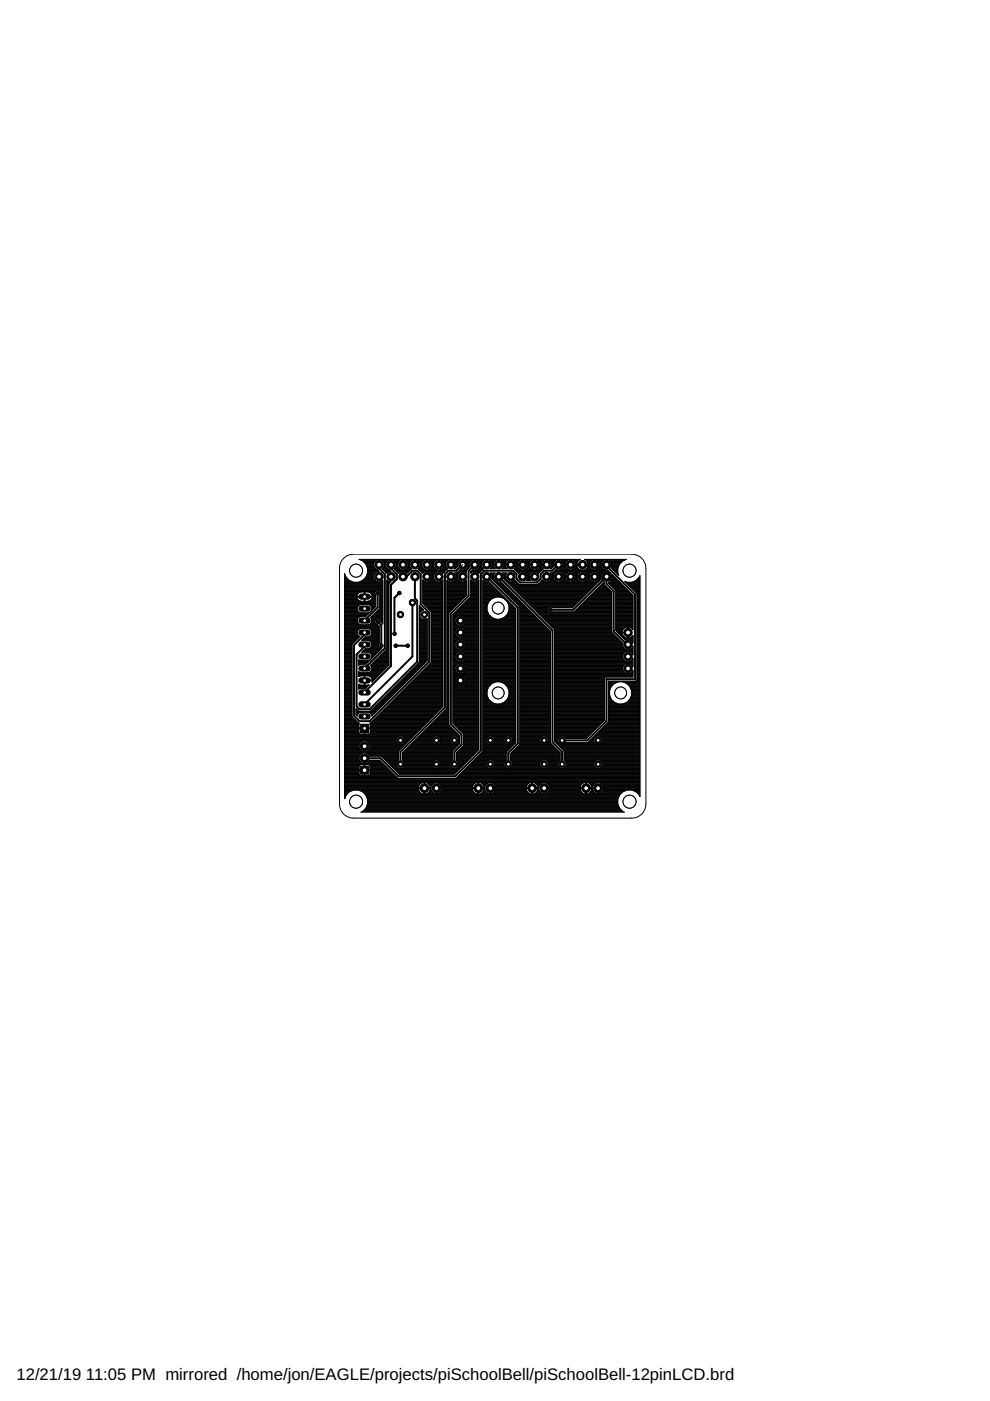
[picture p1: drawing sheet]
<svg xmlns="http://www.w3.org/2000/svg" width="210mm" height="297mm" viewBox="0 0 210 297" stroke-linecap="round" stroke-linejoin="round" font-family="sans-serif">
<defs><g id="words">
<g font-size="3.5">
<text x="3.5" y="292.5">12/21/19</text>
<text x="18.2" y="292.5">11:05 PM mirrored /home/jon/EAGLE/projects/piSchoolBell/piSchoolBell-12pinLCD.brd</text>
</g>
</g></defs>
<g fill="none" stroke="#000" stroke-width=".42">
<path d="M80.3 119.7v.8l1.3 1.3v15.6l-4.3 4.3M82.9 119.7v.8l1.2 1.3v1l-1.2 1.2v17.2l-5.6 5.6M100.6 119.7l-1.2 1.3v5.3l-3.8 3.8v23.4l2.3 2.3v2.1l-1.6 1.5v2.6M118.4 119.7l-1.4 1.3h-1.6l-.8 .8v.9l-.7 .8h-3.6l-.8-.8v-.9l-.7-.8h-6.1l-.7 .8v37.3l-5.5 5.5h-12l-3.8-3.8h-3.4M128.6 119.7v.3l6 6v18h-6v8.9l-4.1 4.1h-5.3M80.1 125.7v3.1l-2.8 2.8M80.1 131.8l.7 .8v4.3M83.9 136.9h2.5M84.6 125.7l-1 1v7.7M85.4 122.3h.8l1.2-1.3h1.1l.7 .8v6.3l1.8 1.8v10.4l-12.6 12.6h-2.2l-1.1-1.2v-14.9l2.2-2.2v-.5M87.4 127.8v11.4l-10.1 10.2M88 122.3v4.6l.5 .5v12.9l-10.1 10.1h-2.2l-.6-.6v-11l1.7-1.7v-.4"/>
<path d="M97.6 120.2l-.9 .8h-1.6l-.8 .8v28.2l-9.4 9.4v2.6M103.2 122.3l6.6 6.5v28.8l-2 2.1v2.3M105.7 122.3l11.4 11.4v23.7l2.1 2v2.6M116.6 129.3h4.9l7.1-7v1.5l1.5 1.5v8.6l2.8 2.8h.2"/>
</g>
<g fill="none" stroke="#000" stroke-width=".21">
<path d="M76.3 118.7h3.7M76.6 118.8h3.1M76.9 118.9l.7 .7 .3 .9M76.9 118.9h2.7M77 119h2.5M77.1 119.1h2.3M77.2 119.3h2.1M77.4 119.4h1.9M77.5 119.5h1.7M77.6 119.6h1.6M77.6 119.8h1.6M77.7 119.9h1.5"/>
<path d="M77.7 120h1.5M79.2 119.5l.2 .9M80.7 118.7h1.8M81 118.8a1.14 1.14 0 0 0-1.8 .7M81 118.8l.5 .7M81 118.8h1.2M81.1 118.9h1M81.2 119h.8M81.3 119.1h.6M81.4 119.3h.5M81.4 119.4h.4M81.4 120h.4"/>
<path d="M81.5 119.6h.3M81.5 119.5l-.2 .9M81.5 119.9h.3M81.5 119.8h.3M81.5 119.5h.3M81.8 119.5l.1 .9M83.3 118.7h1.7M83.5 118.8a1.14 1.14 0 0 0-1.7 .7M83.5 118.8l.5 .7M83.5 118.8h1.3M83.7 118.9h1M83.8 119h.7"/>
<path d="M83.9 119.1h.6M83.9 119.3h.5M84 119.4h.3M84 120h.3M84 119.6h.3M84 119.5l-.2 .9M84 119.9h.3M84 119.8h.3M84 119.5h.3M84.3 119.5l.2 .9M85.8 118.7h1.8M86.1 118.8a1.14 1.14 0 0 0-1.8 .7"/>
<path d="M86.1 118.8l.5 .7M86.1 118.8h1.2M86.2 118.9h1M86.3 119h.8M86.4 119.1h.6M86.4 119.3h.5M86.5 119.4h.4M86.5 120h.4M86.6 119.6h.2M86.6 119.5a1.13 1.13 0 0 1-1 1.3M86.6 119.9h.2M86.6 119.8h.2"/>
<path d="M86.6 119.5h.2M86.8 119.5l.2 .9M88.3 118.7h1.8M88.6 118.8a1.14 1.14 0 0 0-1.8 .7M88.6 118.8l.5 .7M88.6 118.8h1.3M88.7 118.9h1M88.9 119h.7M88.9 119.1h.6M89 119.3h.5M89 119.4h.4M89.1 119.6h.3"/>
<path d="M89.1 119.5l-.2 .9M89.1 120h.3M89.1 119.9h.3M89.1 119.8h.3M89.1 119.5h.3M89.4 119.5l.2 .9M90.9 118.7h1.8M91.1 118.8a1.14 1.14 0 0 0-1.7 .7M91.1 118.8l.5 .7M91.1 118.8h1.3M91.3 118.9h1M91.4 119h.8"/>
<path d="M91.5 119.1h.6M91.5 119.3h.5M91.6 119.4h.4M91.6 120h.3M91.6 119.6h.3M91.6 119.5l-.2 .9M91.6 119.9h.3M91.6 119.8h.3M91.6 119.5h.3M91.9 119.5l.2 .9M92.4 118.8l.4-.2 .9 .2M92.4 118.8l-.5 .7"/>
<path d="M93.4 118.7h1.8M93.7 118.8l.4 .7M93.7 118.8h1.2M93.8 118.9h1M93.9 119h.8M94 119.1h.6M94.1 119.3h.5M94.1 119.4h.4M94.1 120h.4M94.1 119.6h.4M94.1 119.5l-.1 .9M94.1 119.9h.4"/>
<path d="M94.1 119.8h.4M94.1 119.5h.4M94.5 119.5l.1 .9M95 118.8l.4-.2 .8 .2M95 118.8l-.5 .7M95.9 118.7h1.8M96.2 118.8l.5 .7M96.2 118.8h1.3M96.4 118.9h.9M96.5 119h.7M96.5 119.1h.7M96.6 119.3h.5"/>
<path d="M96.6 119.4h.4M96.7 120h.3M96.7 119.6h.3M96.7 119.5l-.2 .9M96.7 119.9h.3M96.7 119.8h.3M96.7 119.5h.3M97 119.5v.6l-.4 .5h-.3l.2-.2M97.5 118.8l.4-.2 .8 .2M97.5 118.8l-.5 .7M98.5 118.7h1.8M98.7 118.8l.5 .7"/>
<path d="M98.8 118.8h1.2M98.9 118.9h1M99 119h.8M99.1 119.1h.6M99.1 119.3h.5M99.2 119.4h.4M99.2 120h.4M99.2 119.6h.3M99.2 119.5l-.1 .9M99.2 119.9h.3M99.2 119.8h.3M99.2 119.5h.3"/>
<path d="M99.5 119.5l.1 .6-.7 .7M100 118.8l.4-.2 .9 .2M100 118.8l-.5 .7M101 118.7h1.8M101.3 118.8l.5 .7M101.3 118.8h1.3M101.4 118.9h1M101.5 119h.8M101.6 119.1h.6M101.7 119.3h.5M101.7 119.4h.4M101.7 120h.4"/>
<path d="M101.8 119.6h.3M101.8 119.5l-.2 .9M101.8 119.9h.3M101.8 119.8h.3M101.8 119.5h.3M102.1 119.5l.2 .9M102.6 118.8l.4-.2 .8 .2M102.6 118.8l-.5 .7M103.6 118.7h1.8M103.8 118.8l.5 .7M103.8 118.8h1.3M104 118.9h1"/>
<path d="M104.1 119h.7M104.2 119.1h.6M104.2 119.3h.5M104.3 119.4h.4M104.3 120h.3M104.3 119.6h.3M104.3 119.5l-.2 .9M104.3 119.9h.3M104.3 119.8h.3M104.3 119.5h.3M104.6 119.5l.2 .9M105.1 118.8l.4-.2 .9 .2"/>
<path d="M105.1 118.8l-.5 .7M106.1 118.7h1.8M106.4 118.8l.4 .7M106.4 118.8h1.2M106.5 118.9h1M106.6 119h.8M106.7 119.1h.6M106.8 119.3h.5M106.8 119.4h.4M106.8 120h.4M106.8 119.6h.3M106.8 119.5l-.1 .9"/>
<path d="M106.8 119.9h.3M106.8 119.8h.3M106.8 119.5h.3M107.1 119.5l.2 .9M107.6 118.8l.5-.2 .8 .2M107.6 118.8l-.5 .7M108.6 118.7h1.8M108.9 118.8l.5 .7M108.9 118.8h1.3M109 118.9h1M109.2 119h.7M109.2 119.1h.6"/>
<path d="M109.3 119.3h.5M109.3 119.4h.4M109.4 120h.3M109.4 119.6h.3M109.4 119.5l-.2 .9M109.4 119.9h.3M109.4 119.8h.3M109.4 119.5h.3M109.7 119.5l.2 .9M110.2 118.8a1.14 1.14 0 0 1 1.7 .7M110.2 118.8l-.5 .7M111.2 118.7h1.8"/>
<path d="M111.5 118.8h1.2M111.6 118.9h1M111.7 119h.8M111.8 119.1h.6M111.8 119.3h.5M111.9 119.4h.4M111.9 120h.3M111.9 119.6h.3M111.9 119.5l-.1 .9M111.9 119.9h.3M111.9 119.8h.3M111.9 119.5h.3"/>
<path d="M112.2 119.5l.2 .9M112.7 118.8a1.14 1.14 0 0 1 1.8 .7M112.7 118.8l-.5 .7M113.7 118.7h1.8M114 118.8h1.2M114.1 118.9h1M114.2 119h.8M114.3 119.1h.6M114.4 119.3h.5M114.4 119.4h.4M114.4 120h.4M114.5 119.6h.3"/>
<path d="M114.5 119.5l-.2 .9M114.5 119.9h.3M114.5 119.8h.3M114.5 119.5h.3M114.8 119.5l.1 .9M115.3 118.8l.4-.2 .8 .2M115.3 118.8l-.5 .7M116.3 118.7h1.7M116.5 118.8l.5 .7M116.5 118.8h1.3M116.6 118.9h1.1M116.8 119h.7"/>
<path d="M116.9 119.1h.6M116.9 119.3h.5M117 119.4h.3M117 120h.3M117 119.6h.3M117 119.5l-.2 .9M117 119.9h.3M117 119.8h.3M117 119.5h.3M117.3 119.5l.1 .6-.5 .5h-.3l.2-.2M117.8 118.8l.4-.2 .9 .2M117.8 118.8l-.5 .7"/>
<path d="M118.8 118.7h1.8M119.1 118.8l.4 .7M119.1 118.8h1.2M119.2 118.9h1M119.3 119h.8M119.4 119.1h.6M119.4 119.3h.6M119.5 119.4h.4M119.5 120h.4M119.5 119.6h.3M119.5 119.5l-.1 .9M119.5 119.9h.3"/>
<path d="M119.5 119.8h.3M119.5 119.5h.3M119.8 119.5l.2 .9M120.3 118.8l.4-.2 .9 .2M120.3 118.8l-.5 .7M121.3 118.7h1.6M121.6 118.8l.5 .7M121.6 118.8h1.1M121.7 118.9h.9M121.9 119h.6M121.9 119.1h.5M122 119.3h.4"/>
<path d="M122 119.4h.3M122.1 120h.2M122.1 119.6l1.3 .1v1.2l-.5-.1-.5-.4M122.1 119.5l-.2 .9M122.1 119.9h.2M122.1 119.8h1.3M122.1 119.5h.2M122.3 119.8h2.4M122.3 119.8l.1 .6M122.3 119.6v.1M122.4 119.3l-.1 .3M122.7 118.8l-.3 .5"/>
<path d="M122.9 118.7l-.2 .1M123 118.6l-.1 .1M123.1 118.6h-47l.8 .3M123.4 120h.2M123.4 119.9h.2M123.6 119.8h1.3M124 118.6h8.8l-.7 .3M124 118.6l.1 .1M124.1 118.7h1.6M124.1 118.7l.2 .1M124.3 118.8l.3 .5M124.3 118.8h1.1"/>
<path d="M124.4 118.9h.9M124.5 119h.7M124.6 119.1h.5M124.6 119.3l.1 .1M124.6 119.3h.4M124.7 119.4h.3M124.7 119.4v.2M124.7 120h.2M124.7 119.5h.2M124.7 119.6v.1M124.7 119.8v.2M124.7 119.9h.2"/>
<path d="M124.9 119.6l-1.3 .1v1.2M124.9 119.5l.2 .9M125.4 118.8l.4-.2 .9 .2M125.4 118.8l-.5 .7M126.4 118.7h1.8M126.7 118.8l.4 .7M126.7 118.8h1.2M126.8 118.9h1M126.9 119h.8M127 119.1h.6M127.1 119.3h.5M127.1 119.4h.4"/>
<path d="M127.1 120h.4M127.1 119.6h.4M127.1 119.5l-.1 .9M127.1 119.9h.4M127.1 119.8h.4M127.1 119.5h.4M127.5 119.5l.1 .9M128 118.8l-.5 .7M128 118.8a1.13 1.13 0 0 1 1.7 .7M128.9 118.7h3.7M129.2 118.8h3.1M129.3 118.9h2.7"/>
<path d="M129.5 119h2.4M129.5 119.1h2.3M129.6 119.3h2.1M129.6 119.4h2M129.7 120h1.5M129.7 119.5l-.2 .8 1.7 1.7-.2-.5v-1M129.7 119.6h1.6M129.7 119.9h1.5M129.7 119.8h1.6M129.7 119.5h1.7M132.1 118.9l-.7 .7-.4 .9M73.1 123.4h1.7"/>
<path d="M73.1 130.2h4.9M73.1 138.1h1.5M73.1 128.7h2.7M73.1 132.7h7.2M73.1 133h7.3M73.1 135.2h3M73.1 135.6h2.6M73.1 137.5h1.5M73.1 128.2h3.2M73.1 127.5h3.3M73.1 125.5h3.3M73.1 135.3h2.8"/>
<path d="M73.1 134.2h2.6M73.1 132.9h7.3M73.1 139.9h1.5M73.1 139.8h1.5M73.1 139.7h1.5M73.1 139.5h1.5M73.1 139.4h1.5M73.1 139.3h1.5M73.1 139.2h1.5M73.1 139h1.5M73.1 138.9h1.5M73.1 138.8h1.5"/>
<path d="M73.1 138.7h1.5M73.1 138.6h1.5M73.1 138.5h1.5M73.1 138.3h1.5M73.1 138.2h1.5M73.1 138h1.5M73.1 137.8h1.5M73.1 137.7h1.5M73.1 137.6h1.5M73.1 137.4h1.5M73.1 137.2h1.5M73.1 137.1h1.5"/>
<path d="M73.1 137h1.5M73.1 136.9h1.5M73.1 136.8h1.5M73.1 136.6h1.5M73.1 136.5h1.6M73.1 136.4h1.7M73.1 136.3h1.9M73.1 136.1h2M73.1 136h2.1M73.1 135.9h2.2M73.1 135.8h2.3M73.1 135.7h2.5"/>
<path d="M73.1 135.4h2.7M73.1 135.1h3.1M73.1 134.9h3.2M73.1 134.8h3M73.1 134.7h2.9M73.1 134.6h2.8M73.1 134.5h2.7M73.1 134.3h2.7M73.1 134.1h2.6M73.1 134h2.6M73.1 133.9h2.7M73.1 133.7h2.7"/>
<path d="M73.1 133.6h2.8M73.1 133.5h2.9M73.1 133.4h3M73.1 133.3h3.3M73.1 133.1h7.3M73.1 132.8h7.3M73.1 132.5h7.1M73.1 132.4h3.2M73.1 132.3h3M73.1 132.2h2.9M73.1 132.1h2.8M73.1 131.9h2.7"/>
<path d="M73.1 131.8h2.7M73.1 131.7h2.6M73.1 131.6h2.6M73.1 131.4h2.6M73.1 131.3h2.7M73.1 131.2h2.7M73.1 131.1h2.8M73.1 131h2.9M73.1 130.9h3M73.1 130.7h3.3M73.1 130.6h4.6M73.1 130.5h4.7"/>
<path d="M73.1 130.4h4.8M73.1 130.1h5M73.1 130h5.2M73.1 129.9h3.2M73.1 129.8h3M73.1 129.6h2.9M73.1 129.5h2.8M73.1 129.4h2.7M73.1 129.3h2.7M73.1 129.2h2.6M73.1 129h2.6M73.1 128.9h2.6"/>
<path d="M73.1 128.8h2.7M73.1 128.6h2.8M73.1 128.4h2.9M73.1 128.3h3M73.1 128.1h6.6M73.1 128h6.6M73.1 127.8h6.6M73.1 127.7h6.6M73.1 127.6h6.6M73.1 127.4h3M73.1 127.2h2.9M73.1 127.1h2.7"/>
<path d="M73.1 127h2.7M73.1 126.9h2.6M73.1 126.7h2.6M73.1 126.6h2.5M73.1 126.5h4.1M73.1 126.4h2.5M73.1 126.3h2.6M73.1 126.2h2.6M73.1 126h2.7M73.1 125.9h2.7M73.1 125.8h2.8M73.1 125.7h3"/>
<path d="M73.1 125.4h6.4M73.1 125.3h6.6M73.1 125.2h6.7M73.1 125.1h8.1M73.1 124.9h8.1M73.1 124.8h8.1M73.1 124.7h8.1M73.1 124.6h8.1M73.1 124.5h8.1M73.1 124.3h8.1M73.1 124.2h8.1M73.1 124.1h8.1"/>
<path d="M73.1 124h8.1M73.1 123.8h8.1M73.1 123.7h8.1M73.1 123.6h8.1M73.1 123.5h8.1M73.1 123.3h1.4M73.1 123.1h1.1M73.1 123h.9M73.1 122.9h.8M73.1 122.8h.7M73.1 122.6h.5M73.1 122.5h.4"/>
<path d="M73.1 122.4h.3M73.1 122.3h.2M73.1 122.2h.2M73.1 122h.2M73.1 121.9h.1M73.1 121.8h.1M73.1 121.7h.1M75.6 126.4h3.3M75.6 126.6h3.3M75.6 126.6l.2 .4M75.6 126.4h.1M75.6 126.6h.1"/>
<path d="M75.8 127l.1 .1M75.8 126l-.2 .4M75.9 127.1l.6 .4 1.9-.1M75.9 125.9l-.1 .1M75.9 133.6a.87 .87 0 0 0 .4 1.3l-1.7 1.7v15.3l1.5 1.4M76.1 139.9v1.2v-.1M76.1 139.9h.1M76.1 133.4l-.2 .2M76.1 133.4l.4-.2h1.6l.3 .2M76.2 123.4h5M76.5 123.3h3.3M76.8 123.1h2.8"/>
<path d="M76.8 138.2h3.4M76.8 135.7h3.6M76.9 135.6h3.5M76.9 138.1h3.4M76.9 123h2.6M77 135.4h3.4M77 138h3.5M77.1 122.9h2.3M77.2 135.3h3.2M77.2 137.8h3.4M77.2 122.8h2.2M77.2 125.5v2"/>
<path d="M77.2 127.4h.2M77.2 127.2h.2M77.2 127.1h.2M77.2 127h.2M77.2 126.9h.2M77.2 126.7h.2M77.2 126.6h.2M77.2 126.4h.2M77.2 126.3h.2M77.2 126.2h.2M77.2 126h.2M77.2 125.9h.2"/>
<path d="M77.2 125.8h.2M77.2 125.7h.2M77.3 135.2h3.1M77.3 137.7h3.4M77.3 122.6h2M77.4 125.5v2M77.4 126.5h2.3M77.4 135.1h3M77.4 137.6h3.4M77.4 122.5h1.8M77.6 122.4h1.6M77.6 122.3h1.6"/>
<path d="M77.7 122.2h1.5M77.7 122h1.5M77.8 121.9h1.5M77.8 120.1h1.5M77.8 121.8h1.5M77.8 120.2h1.6M77.9 121.7h1.5M77.9 120.4h1.5M77.9 121.6h1.6M77.9 120.8h2.2M77.9 121h2.3M77.9 120.5a2.5 2.5 0 0 1-1.8 2.9 2.5 2.5 0 0 1-3-1.8v47.7l.3-.7 .7-.7"/>
<path d="M77.9 120.6h1.8M77.9 121.4h1.7M77.9 121.3h1.8M77.9 121.2h2.1M77.9 121.1h2.4M77.9 120.7h1.9M77.9 120.5h1.6M78.1 127.5h1.6M78.2 138.3h1.9M78.2 135.8h2.2M78.2 133.3h2.2M78.2 125.5h1.3"/>
<path d="M78.2 128.2h1.5M78.2 125.5h-1.9l-.4 .4M78.2 125.5l.5 .4M78.2 129.9h.2M78.3 132.4h1.5M78.3 137.5h2.6l-3.3 3.3h-1.5M78.3 134.9h2.1M78.4 135.9l.3 .2M78.4 138.4l.3 .3M78.4 133.4l.3 .2M78.5 138.5h1.5M78.5 135.9h1.9"/>
<path d="M78.5 133.4h1.9M78.5 127.4h1.2M78.5 134.8h1.9M78.5 132.3h1.2M78.5 129.8h.1M78.5 128.3h1.2M78.5 125.7h1M78.5 139.9h.1M78.5 137.4h1.9M78.6 138.6h1.2M78.6 136h1.8M78.6 133.5h1.8"/>
<path d="M78.6 131h2.6M78.6 137.2h1.7M78.6 134.7h1.8M78.6 132.2h1M78.6 129.6v.1M78.6 128.4h1.1M78.6 127.2h1.1M78.6 139.8h.1M78.6 130.9h2.6M78.6 125.8h.9M78.7 129.5a.9 .9 0 0 0-.6-1.4h-1.6a.9 .9 0 0 0-.8 .9 .9 .9 0 0 0 .8 .9h1.6l.3-.1M78.7 133.6a.89 .89 0 0 1-.6 1.4h-.7l-.7 .8h1.4l.3 .1"/>
<path d="M78.7 136.1l.1 .4M78.7 138.7l.1 .3M78.7 138.7h1M78.7 136.1h1.7M78.7 133.6h1.7M78.7 131.1h2.5M78.7 127.1l-.3 .3M78.7 125.9l.1 .1M78.7 139.7h.1M78.7 137.1h1.5M78.7 134.6h1.7M78.7 132.1h.8"/>
<path d="M78.7 129.5h.1M78.7 128.6h1M78.7 138.8h.9M78.7 127.1h1M78.7 125.9h.8M78.8 128.7h.8M78.8 137h1.4M78.8 136.3h1.6M78.8 134.5h1.6M78.8 133.7h1.6M78.8 131.9h.7M78.8 131.2h2.4"/>
<path d="M78.8 130.7h2.4M78.8 129.4h.1M78.8 139.5h.1M78.8 138.9h.7M78.8 136.4h1.6M78.8 133.9h1.6M78.8 131.8h.7M78.8 131.3h.9M78.8 129.3h.2M78.8 128.8h.7M78.8 127h.9M78.8 127l-.1 .1"/>
<path d="M78.8 126l.1 .4M78.8 139.4h.2M78.8 136.9h1.4M78.8 134.3h1.6M78.8 126h.7M78.8 136.5a.92 .92 0 0 1-.7 1h-.7l-.7 .8 1.7 .1M78.8 139a.92 .92 0 0 1-.7 1.1h-1.6l-.4-.2M78.8 134.2h1.6M78.8 139.3h.3M78.8 139.2h.4M78.8 139h.6M78.8 136.8h1.4"/>
<path d="M78.8 136.6h1.5M78.8 136.5h1.6M78.8 134.1h1.6M78.8 134h1.6M78.8 131.7h.7M78.8 131.6h.7M78.8 131.4h.8M78.8 129.2h.3M78.8 129h.4M78.8 128.9h.5M78.9 130.6h2.3M78.9 126.9h.8"/>
<path d="M78.9 126.2h.7M78.9 126.7h.8M78.9 126.3h.8M78.9 126.4h.1M78.9 126.6h.1M78.9 126.6l-.1 .4M78.9 126.6h.8M78.9 126.4h.8M79 130.5h2.2M79.1 130.4h2.1M79.2 130.2h2M79.2 122l.2 .9"/>
<path d="M79.4 130.1h1.8M79.4 120.4l1 .7-.7 .2M79.4 122.9l.7 .5M79.5 131.6v.5l.9 .7M79.5 125.5v.5l.2 .2v2.4M79.5 131.6l.3-.4h.5l.4 .4M79.5 125.5l.3-.4h.5l.4 .4M79.5 130h1.7M79.6 129.9h1.6M79.7 128.6l-2.1 2.1h-1.1a.9 .9 0 0 0-.8 .9 .9 .9 0 0 0 .8 .9h1.6a.91 .91 0 0 0 .6-1.4M79.7 121.3l-.5 .7M79.7 129.8h1.5"/>
<path d="M79.7 139.9h2.7M79.8 129.6h1.4M79.9 139.8h2.5M79.9 129.5h1.3M80 139.7h2.4M80.1 129.4h1.1M80.1 139.5h2.3M80.2 129.3h1M80.2 139.4h2.2M80.2 136.7v.5l.4 .3M80.3 129.2h.9M80.3 139.3h2.1"/>
<path d="M80.4 125.2h.8M80.4 132.8v3.7l-.2 .2M80.4 131.3h.8M80.4 129h.8M80.5 139.2h1.9M80.5 125.3h.7M80.5 128.7h.7M80.5 126.2v2.8l-2 1.9 .2 .2M80.5 128.2h.7M80.5 127.5h.7M80.5 128.9h.7M80.5 128.8h.7"/>
<path d="M80.5 128.6h.7M80.5 128.4h.7M80.5 128.3h.7M80.5 128.1h.7M80.5 128h.7M80.5 127.8h.7M80.5 127.7h.7M80.5 127.6h.7M80.5 127.4h.7M80.5 127.2h.7M80.5 127.1h.7M80.5 127h.7"/>
<path d="M80.5 126.9h.7M80.5 126.7h.7M80.5 126.6h.7M80.5 126.5h.7M80.5 126.4h.7M80.5 126.3h.7M80.5 126.2h.7M80.6 123.4l.6-.4v9.3l-.5-.5M80.6 131.4h.6M80.6 139h1.8M80.6 125.4h.6M80.6 126h.6"/>
<path d="M80.7 125.5v.5l-.2 .2M80.7 131.6v.2M80.7 125.5h.5M80.7 131.8h.5M80.7 131.7h.5M80.7 131.6h.5M80.7 125.9h.5M80.7 125.8h.5M80.7 125.7h.5M80.7 138.9h1.7M80.8 131.9h.4M80.8 138.8h1.6"/>
<path d="M80.9 123.3h.3M80.9 132.1h.3M80.9 138.7h1.5M81 132.2h.2M81 120.6h1.2M81 120.6l.8 .7M81.1 138.6h1.3M81.1 123.1h.1M81.2 120.7h1.2M81.2 120.5h.9M81.2 138.5h1.2M81.3 120.8h1.3"/>
<path d="M81.3 120.4l-.3 .2M81.3 138.3h1.1M81.3 120.4h.6M81.3 120.2h.6M81.4 120.1h.4M81.4 121h1.3M81.4 138.2h1M81.5 121.1h1.3M81.6 138.1h.8M81.7 138h.7M81.7 121.2h.8M81.8 121.3l.2 .3 .3-.3"/>
<path d="M81.8 121.3h.5M81.8 137.8h.6M81.9 121.4h.2M81.9 137.7h.5M81.9 120.4l1 .7-.6 .2M82 123.4h.9l-.5 .4M82 137.6l-3.5 3.5M82 130.2h.4M82 128.7h.4M82 132.7h.4M82 133h.4M82 135.2h.4"/>
<path d="M82 135.6h.4M82 137.5h.4M82 128.2h.4M82 127.5h.4M82 125.5h.4M82 135.3h.4M82 134.2h.4M82 132.9h.4M82 137.6h.4M82 137.4h.4M82 137.2h.4M82 137.1h.4"/>
<path d="M82 137h.4M82 136.9h.4M82 136.8h.4M82 136.6h.4M82 136.5h.4M82 136.4h.4M82 136.3h.4M82 136.1h.4M82 136h.4M82 135.9h.4M82 135.8h.4M82 135.7h.4"/>
<path d="M82 135.4h.4M82 135.1h.4M82 134.9h.4M82 134.8h.4M82 134.7h.4M82 134.6h.4M82 134.5h.4M82 134.3h.4M82 134.1h.4M82 134h.4M82 133.9h.4M82 133.7h.4"/>
<path d="M82 133.6h.4M82 133.5h.4M82 133.4h.4M82 133.3h.4M82 133.1h.4M82 132.8h.4M82 132.5h.4M82 132.4h.4M82 132.3h.4M82 132.2h.4M82 132.1h.4M82 131.9h.4"/>
<path d="M82 131.8h.4M82 131.7h.4M82 131.6h.4M82 131.4h.4M82 131.3h.4M82 131.2h.4M82 131.1h.4M82 131h.4M82 130.9h.4M82 130.7h.4M82 130.6h.4M82 130.5h.4"/>
<path d="M82 130.4h.4M82 130.1h.4M82 130h.4M82 129.9h.4M82 129.8h.4M82 129.6h.4M82 129.5h.4M82 129.4h.4M82 129.3h.4M82 129.2h.4M82 129h.4M82 128.9h.4"/>
<path d="M82 128.8h.4M82 128.6h.4M82 128.4h.4M82 128.3h.4M82 128.1h.4M82 128h.4M82 127.8h.4M82 127.7h.4M82 127.6h.4M82 127.4h.4M82 127.2h.4M82 127.1h.4"/>
<path d="M82 127h.4M82 126.9h.4M82 126.7h.4M82 126.6h.4M82 126.5h.4M82 126.4h.4M82 126.3h.4M82 126.2h.4M82 126h.4M82 125.9h.4M82 125.8h.4M82 125.7h.4"/>
<path d="M82 125.4h.4M82 125.3h.4M82 125.2h.4M82 125.1h.4M82 124.9h.4M82 124.8h.4M82 124.7h.4M82 124.6h.4M82 124.5h.4M82 124.3h.4M82 124.2h.4M82 124.1h.4"/>
<path d="M82 124h.4M82 123.8h.4M82 123.7h.6M82 123.6h.7M82 123.5h.8M82 123.3h.4M82 123.1h.2M82 123h.1M82.4 123.8v17.2l-3.5 3.6M82.7 123.4l-.7-.4v14.6M83.6 120.6h1.1M83.6 120.6l.9 1 .3-.3"/>
<path d="M83.7 120.7h1.2M83.7 120.5h.9M83.8 120.8h3.2M83.8 120.4l-.2 .2M83.8 120.4h.7M83.9 120.2h.5M83.9 120.1h.5M83.9 121h3M84.1 121.1h2.7M84.2 121.2h.9M84.3 121.3h.5M84.4 121.4h.3"/>
<path d="M84.5 120.4l.7 .4M84.8 121.3l.4-.2 .9 .2M85.8 121.2h.9M85.9 120.7h1.2M86.1 121.3h.4M86.1 120.6h1.1M86.2 121.4h.2M86.3 120.5h.8M86.4 120.4h.6M86.4 120.2h.6M86.5 120.1h.4M87 120.8v.1"/>
<path d="M87 120.4l.2 .2M87.2 120.6l-.9 1-.2-.3M88.7 120.6h1.1M88.7 120.6l.2 .2M88.8 120.7h1.2M88.8 120.5h.9M88.9 130.2h1v1.1h-.3l-.6-.6M88.9 138.1h1.7M88.9 128.7h.3M88.9 120.8h5.7M88.9 132.7h1.7M88.9 133h1.7"/>
<path d="M88.9 135.2h1.7M88.9 135.6h1.7M88.9 137.5h1.7M88.9 120.4l-.2 .2M88.9 120.8l.5 .5M88.9 135.3h1.7M88.9 134.2h1.7M88.9 132.9h1.7M88.9 139.9h1.7M88.9 139.8h1.7M88.9 139.7h1.7M88.9 139.5h1.7"/>
<path d="M88.9 139.4h1.7M88.9 139.3h1.7M88.9 139.2h1.7M88.9 139h1.7M88.9 138.9h1.7M88.9 138.8h1.7M88.9 138.7h1.7M88.9 138.6h1.7M88.9 138.5h1.7M88.9 138.3h1.7M88.9 138.2h1.7M88.9 138h1.7"/>
<path d="M88.9 137.8h1.7M88.9 137.7h1.7M88.9 137.6h1.7M88.9 137.4h1.7M88.9 137.2h1.7M88.9 137.1h1.7M88.9 137h1.7M88.9 136.9h1.7M88.9 136.8h1.7M88.9 136.6h1.7M88.9 136.5h1.7M88.9 136.4h1.7"/>
<path d="M88.9 136.3h1.7M88.9 136.1h1.7M88.9 136h1.7M88.9 135.9h1.7M88.9 135.8h1.7M88.9 135.7h1.7M88.9 135.4h1.7M88.9 135.1h1.7M88.9 134.9h1.7M88.9 134.8h1.7M88.9 134.7h1.7M88.9 134.6h1.7"/>
<path d="M88.9 134.5h1.7M88.9 134.3h1.7M88.9 134.1h1.7M88.9 134h1.7M88.9 133.9h1.7M88.9 133.7h1.7M88.9 133.6h1.7M88.9 133.5h1.7M88.9 133.4h1.7M88.9 133.3h1.7M88.9 133.1h1.7M88.9 132.8h1.7"/>
<path d="M88.9 132.5h1.7M88.9 132.4h1.7M88.9 132.3h1.7M88.9 132.2h1.7M88.9 132.1h1.7M88.9 131.9h1.7M88.9 131.8h1.7M88.9 131.7h1.7M88.9 131.6h1.7M88.9 131.4h1.7M88.9 131.3h1.7M88.9 131.2h.6"/>
<path d="M88.9 131.1h.5M88.9 131h.3M88.9 130.9h.2M88.9 130.7h.1M88.9 130.6h.1M88.9 130.5h.1M88.9 130.4h1M88.9 130.1h.1M88.9 130h.1M88.9 129.9h.1M88.9 129.8h.2M88.9 129.6h.3"/>
<path d="M88.9 129.5h.5M88.9 129.4h.6M88.9 129.3h.9M88.9 129.2h.8M88.9 129h.6M88.9 128.9h.5M88.9 128.8h.4M88.9 128.6h.1M88.9 128.4h.1M88.9 120.4h.7M89 120.2h.5M89 130.7v-.3h1.1v.9l.5-.2v9l-11.8 11.7v-.1"/>
<path d="M89 130.2v-.3l.6-.6h.2l-.9-.9v12.1l-10.4 10.3h-2.5l-.5-.6v1.4M89 120.1h.5M89 121h5.5M89.2 121.1h5.2M89.3 121.2h.8M89.4 121.3l.2 .3a1.11 1.11 0 0 1 1.5-.3M89.4 121.3h.5M89.5 121.4h.2M89.6 120.4l.7 .4M89.6 123.4h4.3M89.6 127.5h4.3M89.6 125.5h4.3"/>
<path d="M89.6 127.8h4.3M89.6 127.7h4.3M89.6 127.6h4.3M89.6 127.4h4.3M89.6 127.2h4.3M89.6 127.1h4.3M89.6 127h4.3M89.6 126.9h4.3M89.6 126.7h4.3M89.6 126.6h4.3M89.6 126.5h4.3M89.6 126.4h4.3"/>
<path d="M89.6 126.3h4.3M89.6 126.2h4.3M89.6 126h4.3M89.6 125.9h4.3M89.6 125.8h4.3M89.6 125.7h4.3M89.6 125.4h4.3M89.6 125.3h4.3M89.6 125.2h4.3M89.6 125.1h4.3M89.6 124.9h4.3M89.6 124.8h4.3"/>
<path d="M89.6 124.7h4.3M89.6 124.6h4.3M89.6 124.5h4.3M89.6 124.3h4.3M89.6 124.2h4.3M89.6 124.1h4.3M89.6 124h4.3M89.6 123.8h4.3M89.6 123.7h4.3M89.6 123.6h4.3M89.6 123.5h4.3M89.6 123.3h.4"/>
<path d="M89.6 123.1h.2M89.6 123h.1M89.7 128h4.2M89.8 128.1h4.1M89.9 128.2h4M89.9 131.2h.2M89.9 131.1h.2M89.9 131h.2M89.9 130.9h.2M89.9 130.7h.2M89.9 130.6h.2M89.9 130.5h.2"/>
<path d="M90 128.3h3.9M90.1 128.4h3.8M90.3 123.4l-.7-.4v4.9l1.8 1.8v10.8l-13 12.8M90.3 128.6h3.6M90.4 128.7h3.5M90.5 131.2h.1M90.5 128.8h3.4M90.6 128.9h3.3M90.8 129h3.1M90.9 129.2h3M90.9 121.2h1.8M91 129.3h2.9"/>
<path d="M91 120.7h1.5M91 123.3h1.5M91.1 129.4h2.8M91.1 121.3l.5 .7M91.1 121.3h1.3M91.2 120.6h1.1M91.2 123.1h1.1M91.2 129.5h2.7M91.3 121.4h1M91.3 123h.9M91.3 120.5h.9M91.4 129.6h2.5"/>
<path d="M91.4 121.6h.8M91.4 130.2h2.5M91.4 138.1h2.5M91.4 132.7h2.5M91.4 133h2.5M91.4 135.2h2.5M91.4 135.6h2.5M91.4 137.5h2.5M91.4 135.3h2.5M91.4 134.2h2.5M91.4 132.9h2.5M91.4 139.9h2.5"/>
<path d="M91.4 139.8h2.5M91.4 139.7h2.5M91.4 139.5h2.5M91.4 139.4h2.5M91.4 139.3h2.5M91.4 139.2h2.5M91.4 139h2.5M91.4 138.9h2.5M91.4 138.8h2.5M91.4 138.7h2.5M91.4 138.6h2.5M91.4 138.5h2.5"/>
<path d="M91.4 138.3h2.5M91.4 138.2h2.5M91.4 138h2.5M91.4 137.8h2.5M91.4 137.7h2.5M91.4 137.6h2.5M91.4 137.4h2.5M91.4 137.2h2.5M91.4 137.1h2.5M91.4 137h2.5M91.4 136.9h2.5M91.4 136.8h2.5"/>
<path d="M91.4 136.6h2.5M91.4 136.5h2.5M91.4 136.4h2.5M91.4 136.3h2.5M91.4 136.1h2.5M91.4 136h2.5M91.4 135.9h2.5M91.4 135.8h2.5M91.4 135.7h2.5M91.4 135.4h2.5M91.4 135.1h2.5M91.4 134.9h2.5"/>
<path d="M91.4 134.8h2.5M91.4 134.7h2.5M91.4 134.6h2.5M91.4 134.5h2.5M91.4 134.3h2.5M91.4 134.1h2.5M91.4 134h2.5M91.4 133.9h2.5M91.4 133.7h2.5M91.4 133.6h2.5M91.4 133.5h2.5M91.4 133.4h2.5"/>
<path d="M91.4 133.3h2.5M91.4 133.1h2.5M91.4 132.8h2.5M91.4 132.5h2.5M91.4 132.4h2.5M91.4 132.3h2.5M91.4 132.2h2.5M91.4 132.1h2.5M91.4 131.9h2.5M91.4 131.8h2.5M91.4 131.7h2.5M91.4 131.6h2.5"/>
<path d="M91.4 131.4h2.5M91.4 131.3h2.5M91.4 131.2h2.5M91.4 131.1h2.5M91.4 131h2.5M91.4 130.9h2.5M91.4 130.7h2.5M91.4 130.6h2.5M91.4 130.5h2.5M91.4 130.4h2.5M91.4 130.1h2.5M91.4 130h2.5"/>
<path d="M91.4 129.9h2.5M91.4 129.8h2.5M91.4 120.4l-.7 .4M91.4 122.9l-.7 .5M91.4 120.4h.7M91.5 122.9h.6M91.5 121.7h.6M91.5 122.8h.5M91.5 120.2h.6M91.5 121.8h.5M91.5 122.6h.5M91.5 120.1h.5"/>
<path d="M91.6 121.9h.4M91.6 122l-.2 .9M91.6 122.5h.3M91.6 122.4h.3M91.6 122.3h.3M91.6 122.2h.3M91.6 122h.3M91.9 122l.2 .9M92.1 122.9l.7 .5M92.1 120.4l.7 .4M92.4 121.3l.4-.2 .9 .2M92.4 121.3l-.5 .7"/>
<path d="M93.3 123.4l.6-.4v26.8M93.4 121.2h.9M93.6 120.7h1.1M93.6 123.3h.3M93.7 121.3l.2 .3 .2-.3M93.7 121.3h.4M93.7 120.6h1.2M93.7 123.1h.2M93.8 121.4h.2M93.9 123h.1M93.9 120.5h.9M94 120.4l-.7 .4"/>
<path d="M94 120.4h.6M94 120.2h.6M94.1 120.1h.4M94.1 121.3h.1M94.6 120.8l-.5 .5M94.6 120.4l.3 .2M94.8 123.4h4.1M94.8 130.2h.4M94.8 138.1h.4M94.8 128.7h1.6M94.8 132.7h.4M94.8 133h.4"/>
<path d="M94.8 135.2h.4M94.8 135.6h.4M94.8 137.5h.4M94.8 128.2h2.1M94.8 127.5h2.8M94.8 125.5h4.1M94.8 135.3h.4M94.8 134.2h.4M94.8 132.9h.4M94.8 139.9h.4M94.8 139.8h.4M94.8 139.7h.4"/>
<path d="M94.8 139.5h.4M94.8 139.4h.4M94.8 139.3h.4M94.8 139.2h.4M94.8 139h.4M94.8 138.9h.4M94.8 138.8h.4M94.8 138.7h.4M94.8 138.6h.4M94.8 138.5h.4M94.8 138.3h.4M94.8 138.2h.4"/>
<path d="M94.8 138h.4M94.8 137.8h.4M94.8 137.7h.4M94.8 137.6h.4M94.8 137.4h.4M94.8 137.2h.4M94.8 137.1h.4M94.8 137h.4M94.8 136.9h.4M94.8 136.8h.4M94.8 136.6h.4M94.8 136.5h.4"/>
<path d="M94.8 136.4h.4M94.8 136.3h.4M94.8 136.1h.4M94.8 136h.4M94.8 135.9h.4M94.8 135.8h.4M94.8 135.7h.4M94.8 135.4h.4M94.8 135.1h.4M94.8 134.9h.4M94.8 134.8h.4M94.8 134.7h.4"/>
<path d="M94.8 134.6h.4M94.8 134.5h.4M94.8 134.3h.4M94.8 134.1h.4M94.8 134h.4M94.8 133.9h.4M94.8 133.7h.4M94.8 133.6h.4M94.8 133.5h.4M94.8 133.4h.4M94.8 133.3h.4M94.8 133.1h.4"/>
<path d="M94.8 132.8h.4M94.8 132.5h.4M94.8 132.4h.4M94.8 132.3h.4M94.8 132.2h.4M94.8 132.1h.4M94.8 131.9h.4M94.8 131.8h.4M94.8 131.7h.4M94.8 131.6h.4M94.8 131.4h.4M94.8 131.3h.4"/>
<path d="M94.8 131.2h.4M94.8 131.1h.4M94.8 131h.4M94.8 130.9h.4M94.8 130.7h.4M94.8 130.6h.4M94.8 130.5h.4M94.8 130.4h.4M94.8 130.1h.4M94.8 130h.4M94.8 129.9h.4M94.8 129.8h.5"/>
<path d="M94.8 129.6h.6M94.8 129.5h.8M94.8 129.4h.9M94.8 129.3h1M94.8 129.2h1.1M94.8 129h1.3M94.8 128.9h1.4M94.8 128.8h1.5M94.8 128.6h1.7M94.8 128.4h1.8M94.8 128.3h2M94.8 128.1h2.2"/>
<path d="M94.8 128h2.3M94.8 127.8h2.4M94.8 127.7h2.6M94.8 127.6h2.7M94.8 127.4h2.9M94.8 127.2h3.1M94.8 127.1h3.2M94.8 127h3.3M94.8 126.9h3.4M94.8 126.7h3.5M94.8 126.6h3.6M94.8 126.5h3.8"/>
<path d="M94.8 126.4h3.9M94.8 126.3h4M94.8 126.2h4.1M94.8 126h4.1M94.8 125.9h4.1M94.8 125.8h4.1M94.8 125.7h4.1M94.8 125.4h4.1M94.8 125.3h4.1M94.8 125.2h4.1M94.8 125.1h4.1M94.8 124.9h4.1"/>
<path d="M94.8 124.8h4.1M94.8 124.7h4.1M94.8 124.6h4.1M94.8 124.5h4.1M94.8 124.3h4.1M94.8 124.2h4.1M94.8 124.1h4.1M94.8 124h4.1M94.8 123.8h4.1M94.8 123.7h4.1M94.8 123.6h4.1M94.8 123.5h4.1"/>
<path d="M94.8 123.3h.2M94.8 123.1h.1M94.9 120.6l-.3 .2M95.4 123.4l-.6-.4v27.2l-9.5 9.4v1.6l.5 .5v.7M96 138.1h5.5M96 132.7h1.3M96 133h5.5M96 135.2h1.3M96 135.6h5.5M96 137.5h.8M96 135.3h5.5M96 134.2h.5"/>
<path d="M96 132.9h5.5M96 139.9h.7M96 139.8h.6M96 139.7h.6M96 139.5h.5M96 139.4h.5M96 139.3h.5M96 139.2h.5M96 139h.5M96 138.9h.5M96 138.8h.5M96 138.7h.6"/>
<path d="M96 138.6h.6M96 138.5h.8M96 138.3h.9M96 138.2h1.1M96 138h5.5M96 137.8h5.5M96 137.7h1.2M96 137.6h1M96 137.4h.7M96 137.2h.6M96 137.1h.6M96 137h.5"/>
<path d="M96 136.9h.5M96 136.8h.5M96 136.6h.5M96 136.5h.5M96 136.4h.5M96 136.3h.5M96 136.1h.6M96 136h.6M96 135.9h.8M96 135.8h.9M96 135.7h1M96 135.4h5.5"/>
<path d="M96 135.1h1M96 134.9h.8M96 134.8h.7M96 134.7h.6M96 134.6h.6M96 134.5h.5M96 134.3h.5M96 134.1h.5M96 134h.5M96 133.9h.5M96 133.7h.5M96 133.6h.6"/>
<path d="M96 133.5h.6M96 133.4h.8M96 133.3h.9M96 133.1h1M96 132.8h5.5M96 132.5h1M96 132.4h.9M96 132.3h.7M96 132.2h.6M96 132.1h.6M96 131.9h.5M96 131.8h.5"/>
<path d="M96 131.7h.5M96 131.6h.5M96 131.4h.5M96 131.3h.5M96 131.2h.5M96 131.1h.6M96 131h.6M96 130.9h.8M96 130.7h.9M96 130.6h1M96 130.5h1.3M96 130.4h5.5"/>
<path d="M96.1 130.2h5.4M96.1 123.3h1.5M96.2 130.1h5.3M96.3 123.1h1.1M96.3 130h5.2M96.4 129.9h5.1M96.4 123h.9M96.4 120.5h.3M96.5 121.6h.7M96.5 136.9l.5 .7M96.5 131.8a1.15 1.15 0 0 0 1.7 .7M96.5 134.3l.5 .8"/>
<path d="M96.5 139.4l.5 .7M96.5 122.9l-.7 .5M96.5 122.9h.7M96.5 120.4h.3M96.5 129.8h5M96.5 121.7h.7M96.6 122.8h.5M96.6 120.2h.3M96.6 121.8h.5M96.6 122.6h.5M96.6 120.1h.4M96.6 136l-.1 .9"/>
<path d="M96.6 138.6l-.1 .8M96.6 121.9h.4M96.7 129.6h4.8M96.7 122.5h.3M96.7 122l-.2 .9M96.7 122.4h.3M96.7 122.3h.3M96.7 122.2h.3M96.7 122h.3M96.8 129.5h4.7M96.9 129.4h4.6M97 137.6l.4 .2 .8-.2"/>
<path d="M97 135.1l.4 .1 .8-.1M97 122l.2 .9M97 129.3h4.5M97 121.3h.5M97.1 129.2h4.4M97.2 121.2h.6M97.2 122.9l.7 .5M97.3 129h4.2M97.3 121.1h1.6M97.4 121.4l-1 .1 .3 .5M97.4 133a1.15 1.15 0 0 0-.9 1.3M97.4 135.5l-.8 .5"/>
<path d="M97.4 138.1l-.8 .5M97.4 128.9h4.1M97.4 121h1.5M97.5 121.3l.4-.2 .8 .2M97.5 121.3l-.5 .7M97.5 120.8h1.4M97.5 128.8h4M97.6 128.7h3.9M97.7 128.6h3.8M97.8 133a1.14 1.14 0 0 1 .9 1.3M97.8 135.5l.8 .5M97.8 138.1l.8 .5"/>
<path d="M97.9 130.5h3.6M97.9 128.4h3.6M97.9 120.8l-.3-.1-.7 .8M97.9 132.7h3.6M97.9 135.2h3.6M97.9 137.7h3.6M98 128.3h3.5M98.1 128.2h3.4M98.1 138.2h3.4M98.1 135.7h3.4M98.1 133.1h3.4M98.2 130.6h3.3"/>
<path d="M98.2 135.1h3.3M98.2 132.5h3.3M98.2 137.6h3.3M98.2 128.1h3.3M98.3 138.3h3.2M98.3 135.8h3.2M98.3 133.3h3.2M98.3 130.7h3.2M98.3 123.4l.6-.4v3.2M98.3 134.9h3.2M98.3 132.4h3.2M98.3 128h3.2"/>
<path d="M98.4 137.5h3.1M98.4 138.5h3.1M98.4 135.9h3.1M98.4 133.4h3.1M98.4 130.9h3.1M98.5 137.4h3M98.5 134.8h3M98.5 132.3h3M98.5 127.8h3M98.5 121.2h.4M98.5 139.9h3M98.6 136l.1 .9"/>
<path d="M98.6 138.6l.1 .8M98.6 138.6h2.9M98.6 136h2.9M98.6 134.7h2.9M98.6 133.5h2.9M98.6 132.2h2.9M98.6 131h2.9M98.6 139.8h2.9M98.6 137.2h2.9M98.6 138.7h2.9M98.6 136.1h2.9M98.6 133.6h2.9"/>
<path d="M98.6 131.1h2.9M98.6 127.7h2.9M98.6 139.7h2.9M98.6 137.1h2.9M98.6 134.6h2.9M98.6 132.1h2.9M98.6 138.8h2.9M98.6 120.7h.5M98.7 139.5h2.8M98.7 137h2.8M98.7 136.3h2.8M98.7 134.5h2.8"/>
<path d="M98.7 133.7h2.8M98.7 131.9h2.8M98.7 131.2h2.8M98.7 123.3h.2M98.7 138.9h2.8M98.7 136.4h2.8M98.7 133.9h2.8M98.7 131.8h2.8M98.7 131.3h2.8M98.7 131.4a1.14 1.14 0 0 0-1.3-1 1.14 1.14 0 0 0-.9 1.4M98.7 131.4v.4M98.7 131.8l-.5 .7"/>
<path d="M98.7 134.3l-.5 .8M98.7 136.9l-.5 .7M98.7 139.4l-.5 .7M98.7 134.2h2.8M98.7 139.4h2.8M98.7 139.3h2.8M98.7 139.2h2.8M98.7 139h2.8M98.7 136.9h2.8M98.7 136.8h2.8M98.7 136.6h2.8M98.7 136.5h2.8"/>
<path d="M98.7 134.3h2.8M98.7 134.1h2.8M98.7 134h2.8M98.7 131.7h2.8M98.7 131.6h2.8M98.7 131.4h2.8M98.7 127.6h2.8M98.8 121.3h.1M98.8 120.6h.4M98.8 127.5h2.7M98.8 123.1h.1M98.9 121.4h.1"/>
<path d="M98.9 126.2l-3.7 3.7v23.8l2.2 2.3v1.7l-1.5 1.5v2l-.5 .5v.7M98.9 120.8v.7l-.2-.2M98.9 120.5h.4M99 127.4h2.5M99.1 120.4l-.8 .4M99.1 120.4h.3M99.1 127.2h2.4M99.1 120.2h.4M99.2 120.1h.4M99.2 127.1h2.3M99.3 127h2.2M99.4 126.9h2.1"/>
<path d="M99.5 126.7h2M99.7 126.6h1.8M99.8 123.4h1.7M99.8 121.4h.1M99.8 121.2v.3l.2-.2M99.8 126.5l-3.8 3.8v23l2.3 2.3v2.5l-1.5 1.5v1.6l.4 .5v.7M99.8 125.5h1.7M99.8 126.5h1.7M99.8 126.4h1.7M99.8 126.3h1.7M99.8 126.2h1.7M99.8 126h1.7"/>
<path d="M99.8 125.9h1.7M99.8 125.8h1.7M99.8 125.7h1.7M99.8 125.4h1.7M99.8 125.3h1.7M99.8 125.2h1.7M99.8 125.1h1.7M99.8 124.9h1.7M99.8 124.8h1.7M99.8 124.7h1.7M99.8 124.6h1.7M99.8 124.5h1.7"/>
<path d="M99.8 124.3h1.7M99.8 124.2h1.7M99.8 124.1h1.7M99.8 124h1.7M99.8 123.8h1.7M99.8 123.7h1.7M99.8 123.6h1.7M99.8 123.5h1.7M99.8 123.3h.3M99.8 123.1h.1M99.8 123h.1M99.8 121.3h.2"/>
<path d="M99.8 121.2h.5M99.9 121.1h2.1M100 121.3l.4-.2 .9 .2M100 121h2.1M100.1 120.8h2.2M100.4 123.4l-.6-.4v3.5M100.4 120.8h-.2l-.4 .4M100.9 123.4l.6-.4v35.9M101 121.2h.9M101.2 120.7h1.2M101.2 123.3h.3M101.3 121.3l.2 .3 .3-.3"/>
<path d="M101.3 121.3h.5M101.4 120.6h1.1M101.4 123.1h.1M101.4 121.4h.2M101.5 120.5h.9M101.5 123h.1M101.6 120.4l-.7 .4M101.6 120.4h.7M101.6 120.2h.6M101.7 120.1h.5M101.8 121.3h.1M102.3 120.8l-.5 .5"/>
<path d="M102.3 120.8v.1M102.3 120.4l.2 .2M102.4 123.4h1.3M102.4 130.2h1.2M102.4 138.1h6.9M102.4 128.7h.9M102.4 132.7h6.9M102.4 133h6.9M102.4 135.2h6.9M102.4 135.6h6.9M102.4 137.5h6.9M102.4 128.2h1"/>
<path d="M102.4 127.5h1.3M102.4 125.5h3.5M102.4 135.3h6.9M102.4 134.2h6.9M102.4 132.9h6.9M102.4 139.9h6.9M102.4 139.8h6.9M102.4 139.7h6.9M102.4 139.5h6.9M102.4 139.4h6.9M102.4 139.3h6.9M102.4 139.2h6.9"/>
<path d="M102.4 139h6.9M102.4 138.9h6.9M102.4 138.8h6.9M102.4 138.7h6.9M102.4 138.6h6.9M102.4 138.5h6.9M102.4 138.3h6.9M102.4 138.2h6.9M102.4 138h6.9M102.4 137.8h6.9M102.4 137.7h6.9M102.4 137.6h6.9"/>
<path d="M102.4 137.4h6.9M102.4 137.2h6.9M102.4 137.1h6.9M102.4 137h6.9M102.4 136.9h6.9M102.4 136.8h6.9M102.4 136.6h6.9M102.4 136.5h6.9M102.4 136.4h6.9M102.4 136.3h6.9M102.4 136.1h6.9M102.4 136h6.9"/>
<path d="M102.4 135.9h6.9M102.4 135.8h6.9M102.4 135.7h6.9M102.4 135.4h6.9M102.4 135.1h6.9M102.4 134.9h6.9M102.4 134.8h6.9M102.4 134.7h6.9M102.4 134.6h6.9M102.4 134.5h6.9M102.4 134.3h6.9M102.4 134.1h6.9"/>
<path d="M102.4 134h6.9M102.4 133.9h6.9M102.4 133.7h6.9M102.4 133.6h6.9M102.4 133.5h6.9M102.4 133.4h6.9M102.4 133.3h6.9M102.4 133.1h6.9M102.4 132.8h6.9M102.4 132.5h6.9M102.4 132.4h6.9M102.4 132.3h6.9"/>
<path d="M102.4 132.2h6.9M102.4 132.1h6.9M102.4 131.9h6.9M102.4 131.8h6.9M102.4 131.7h6.9M102.4 131.6h6.9M102.4 131.4h6.9M102.4 131.3h6.9M102.4 131.2h2.6M102.4 131.1h2.3M102.4 131h2M102.4 130.9h1.8"/>
<path d="M102.4 130.7h1.7M102.4 130.6h1.5M102.4 130.5h1.4M102.4 130.4h1.3M102.4 130.1h1.1M102.4 130h1.1M102.4 129.9h1.1M102.4 129.8h1M102.4 129.6h1M102.4 129.5h.9M102.4 129.4h.9M102.4 129.3h.9"/>
<path d="M102.4 129.2h.9M102.4 129h.9M102.4 128.9h.9M102.4 128.8h.9M102.4 128.6h.9M102.4 128.4h.9M102.4 128.3h.9M102.4 128.1h1M102.4 128h1.1M102.4 127.8h1.1M102.4 127.7h1.2M102.4 127.6h1.2"/>
<path d="M102.4 127.4h1.5M102.4 127.2h1.6M102.4 127.1h1.7M102.4 127h1.8M102.4 126.9h2.1M102.4 126.7h2.3M102.4 126.6h2.6M102.4 126.5h4.4M102.4 126.4h4.3M102.4 126.3h4.2M102.4 126.2h4.1M102.4 126h3.9"/>
<path d="M102.4 125.9h3.8M102.4 125.8h3.7M102.4 125.7h3.6M102.4 125.4h3.3M102.4 125.3h3.2M102.4 125.2h3.1M102.4 125.1h3M102.4 124.9h2.9M102.4 124.8h2.7M102.4 124.7h2.6M102.4 124.6h2.5M102.4 124.5h2.4"/>
<path d="M102.4 124.3h2.2M102.4 124.2h2.1M102.4 124.1h2M102.4 124h1.9M102.4 123.8h1.8M102.4 123.7h1.7M102.4 123.6h1.5M102.4 123.5h1.4M102.4 123.3h.3M102.4 123.1h.1M102.5 120.6l-.2 .2M103 123.4l-.6-.4v36.3"/>
<path d="M103.3 129.4a2.38 2.38 0 0 1 2.3-2.8 2.38 2.38 0 0 1 2.3 2.8M103.3 129.4l.3 .9M103.4 123.4l.2-.1 5.7 5.7M104 120.5h.9M104.1 121.6h.8M104.1 120.4l-.2 .2h1.1l-.2-.2M104.1 120.4h.7M104.2 121.7h.6M104.2 120.2h.5M104.2 121.8h.5M104.2 122.6h.5M104.2 120.1h.5"/>
<path d="M104.3 121.9h.4M104.3 122.5h.3M104.3 122l-.3-.5h1l-.4 .5M104.3 122l-.1 .7 6 6M104.3 122.8h.4M104.3 122.4h.3M104.3 122.3h.3M104.3 122.2h.3M104.3 122h.3M104.4 122.9h.4M104.5 123h.4M104.6 122l.2 .9"/>
<path d="M104.7 123.1h.3M104.8 122.9l.7 .5M104.8 123.3h.4M104.9 123.4h1.3M105 123.5h1.3M105.2 123.6h1.3M105.3 123.7h1.3M105.4 123.8h1.3M105.5 124h1.3M105.6 124.1h1.4M105.7 124.2h1.4M105.9 124.3h1.3"/>
<path d="M106 123.4l.2-.1 10.5 10.6M106 124.5h1.3M106.1 124.6h1.3M106.2 126.6h.8M106.2 131.2h3.1M106.2 124.7h1.3M106.4 124.8h1.3M106.4 126.7h.7M106.5 131.1h2.8M106.5 124.9h1.3M106.6 120.5h.8M106.6 125.1h1.3"/>
<path d="M106.6 121.6h.8M106.7 120.4l-.3 .2h1.1l-.2-.2M106.7 120.4h.6M106.7 121.7h.6M106.7 125.2h1.3M106.7 120.2h.6M106.7 126.9h.5M106.7 121.8h.6M106.8 131h2.5M106.8 122.6h.4M106.8 120.1h.4M106.8 121.9h.4"/>
<path d="M106.8 122.5h.4M106.8 122l-.3-.5h1l-.4 .5M106.8 122v.7l10.8 10.8M106.8 125.3h1.4M106.8 122.8h.5M106.8 122.4h.3M106.8 122.3h.3M106.8 122.2h.3M106.8 122h.3M107 127h.3M107 125.4h1.3M107 130.9h2.3"/>
<path d="M107 122.9h.3M107.1 125.5h1.3M107.1 127.1h.3M107.1 123h.3M107.1 130.7h2.2M107.1 122l.2 .9M107.2 127.2h.3M107.2 125.7h1.3M107.2 123.1h.4M107.2 130.6h2.1M107.3 122.9l.8 .5M107.3 127.4h.4"/>
<path d="M107.3 125.8h1.3M107.3 130.5h2M107.3 123.3h.4M107.4 123.4h2.2M107.4 127.5h.4M107.4 125.9h1.4M107.5 130.4h1.8M107.6 127.6h.3M107.6 126h1.3M107.6 123.5h2.1M107.6 130.2h1.7M107.6 130.1h1.7"/>
<path d="M107.6 127.7h.4M107.7 130h1.6M107.7 127.8h.5M107.7 126.2h1.3M107.7 123.6h2.1M107.7 128h.6M107.7 129.9h1.6M107.8 129.8h1.5M107.8 128.1h.6M107.8 126.3h1.3M107.8 128.2h.7M107.8 129.6h1.5"/>
<path d="M107.8 123.7h2.1M107.9 128.3h.7M107.9 129.5h1.4M107.9 129.4a2.38 2.38 0 0 1-1.8 1.9 2.38 2.38 0 0 1-2.5-1M107.9 128.7h1.1M107.9 129.4h1.4M107.9 129.3h1.4M107.9 129.2h1.4M107.9 129h1.4M107.9 128.9h1.3M107.9 128.8h1.2M107.9 128.6h1"/>
<path d="M107.9 128.4h.9M107.9 126.4h1.3M107.9 123.8h2.1M108.1 126.5h1.3M108.1 124h18.2M108.2 126.6h1.3M108.2 124.1h17.9M108.3 126.7h1.3M108.3 124.2h17.7M108.4 126.9h1.3M108.4 124.3h17.5M108.5 123.4l.6-.4 1 .9h3.9l1-.9 .7 .4"/>
<path d="M108.5 127h1.4M108.5 124.5h17.3M108.6 127.1h1.4M108.6 124.6h17M108.8 127.2h1.3M108.8 124.7h16.7M108.8 123.3h.6M108.9 127.4h1.3M108.9 124.8h16.5M109 120.6h1.1M109 120.6l.2 .2M109 123.1h.3"/>
<path d="M109 127.5h1.3M109 124.9h16.3M109.1 123h.1M109.1 120.7h1.2M109.1 120.5h.9M109.1 127.6h1.3M109.1 125.1h16.1M109.2 120.8h5.7M109.2 120.4l-.2 .2M109.2 120.8l.7 .8 .3-.3M109.2 120.4h.7M109.3 127.7h1.3"/>
<path d="M109.3 125.2h15.8M109.3 120.2h.5M109.3 120.1h.5M109.3 121h5.5M109.3 129v28.5M109.4 127.8h1.3M109.4 125.3h15.5M109.5 121.1h5.2M109.5 128h1.3M109.5 125.4h15.3M109.6 121.2h.8M109.6 125.5h15.1"/>
<path d="M109.6 128.1h1.3M109.7 121.3h.5M109.7 128.2h1.4M109.7 125.7h14.9M109.8 121.4h.2M109.9 120.4l.7 .4M109.9 128.3h1.3M109.9 125.8h14.5M110 128.4h1.3M110 125.9h14.3M110.1 128.6h1.3M110.1 126h14.1"/>
<path d="M110.2 121.3l.4-.2 .8 .2M110.2 130.2h2.9M110.2 138.1h6.5M110.2 128.7h1.3M110.2 132.7h5.3M110.2 133h5.7M110.2 135.2h6.5M110.2 135.6h6.5M110.2 128.7v29.1l-2 2.1v1.3l.4 .5v.7l-.5 .5M110.2 137.5h6.5M110.2 135.3h6.5M110.2 134.2h6.5"/>
<path d="M110.2 132.9h5.6M110.2 139.9h6.5M110.2 139.8h6.5M110.2 139.7h6.5M110.2 139.5h6.5M110.2 139.4h6.5M110.2 139.3h6.5M110.2 139.2h6.5M110.2 139h6.5M110.2 138.9h6.5M110.2 138.8h6.5M110.2 138.7h6.5"/>
<path d="M110.2 138.6h6.5M110.2 138.5h6.5M110.2 138.3h6.5M110.2 138.2h6.5M110.2 138h6.5M110.2 137.8h6.5M110.2 137.7h6.5M110.2 137.6h6.5M110.2 137.4h6.5M110.2 137.2h6.5M110.2 137.1h6.5M110.2 137h6.5"/>
<path d="M110.2 136.9h6.5M110.2 136.8h6.5M110.2 136.6h6.5M110.2 136.5h6.5M110.2 136.4h6.5M110.2 136.3h6.5M110.2 136.1h6.5M110.2 136h6.5M110.2 135.9h6.5M110.2 135.8h6.5M110.2 135.7h6.5M110.2 135.4h6.5"/>
<path d="M110.2 135.1h6.5M110.2 134.9h6.5M110.2 134.8h6.5M110.2 134.7h6.5M110.2 134.6h6.5M110.2 134.5h6.5M110.2 134.3h6.5M110.2 134.1h6.5M110.2 134h6.5M110.2 133.9h6.5M110.2 133.7h6.4M110.2 133.6h6.3"/>
<path d="M110.2 133.5h6.2M110.2 133.4h6M110.2 133.3h5.9M110.2 133.1h5.8M110.2 132.8h5.4M110.2 132.5h5.2M110.2 132.4h5.1M110.2 132.3h4.9M110.2 132.2h4.8M110.2 132.1h4.7M110.2 131.9h4.6M110.2 131.8h4.5"/>
<path d="M110.2 131.7h4.4M110.2 131.6h4.2M110.2 131.4h4.1M110.2 131.3h4M110.2 131.2h3.9M110.2 131.1h3.7M110.2 131h3.6M110.2 130.9h3.5M110.2 130.7h3.4M110.2 130.6h3.3M110.2 130.5h3.1M110.2 130.4h3"/>
<path d="M110.2 130.1h2.8M110.2 130h2.7M110.2 129.9h2.5M110.2 129.8h2.4M110.2 129.6h2.3M110.2 129.5h2.2M110.2 129.4h2.1M110.2 129.3h1.9M110.2 129.2h1.8M110.2 129h1.7M110.2 128.9h1.6M110.2 128.8h1.5"/>
<path d="M110.2 126.2h13.9M110.3 126.3h13.7M110.5 126.4h13.3M110.6 126.5h13.1M110.7 126.6h12.9M110.8 126.7h12.7M111 126.9h12.4M111.1 127h12.1M111.2 121.2h1.8M111.2 127.1h11.9M111.3 127.2h11.7M111.3 120.7h1.5"/>
<path d="M111.4 127.4h11.5M111.4 121.3l.5 .7M111.4 121.3h1.3M111.5 120.6h1.1M111.5 127.5h11.3M111.6 121.4h1M111.6 123h.9M111.6 120.5h.9M111.7 127.6h10.9M111.7 121.6h.8M111.8 120.4l-.8 .4M111.8 122.9l-.2 .2h1l-.2-.2"/>
<path d="M111.8 122.9h.6M111.8 120.4h.6M111.8 121.7h.6M111.8 127.7h10.7M111.8 122.8h.6M111.8 120.2h.6M111.8 121.8h.5M111.9 122.6h.4M111.9 120.1h.4M111.9 121.9h.4M111.9 127.8h10.5M111.9 122.5h.3"/>
<path d="M111.9 122l-.1 .9M111.9 122.4h.3M111.9 122.3h.3M111.9 122.2h.3M111.9 122h.3M112 128h10.3M112.2 128.1h10M112.2 122l.2 .9M112.3 128.2h9.7M112.4 120.4l.7 .4M112.4 128.3h9.5M112.5 128.4h9.3"/>
<path d="M112.6 128.6h9.1M112.7 121.3l.4-.2 .9 .2M112.7 121.3l-.5 .7M112.8 128.7h8.8M112.9 128.8h3.4M113 128.9h3.2M113.1 129h2.9M113.2 129.2h2.8M113.4 129.3h2.6M113.5 129.4h2.5M113.6 129.5h2.4M113.7 121.2h.9"/>
<path d="M113.7 129.6h2.4M113.8 129.8h2.4M113.9 120.7h1.2M114 129.9h2.4M114 121.3h.4M114 120.6h1.2M114.1 130h15.6M114.1 121.4h.2M114.1 123.8h12.3M114.2 120.5h.9M114.2 130.1h15.5M114.2 123.7h12.3"/>
<path d="M114.3 120.4l-.7 .4M114.3 120.4h.6M114.3 130.2h15.4M114.3 120.2h.6M114.4 123.6h12.2M114.4 120.1h.4M114.4 130.4h15.3M114.5 123.5h12.2M114.6 130.5h15.1M114.6 123.4h12.3M114.7 130.6h15M114.7 123.3h.7"/>
<path d="M114.8 130.7h14.9M114.9 123.1h.3M114.9 120.4l.3 .2M114.9 120.8l-.7 .8-.2-.3M114.9 130.9h14.8M115 123h.1M115 131h14.7M115.2 131.1h14.5M115.2 120.6l-.3 .2M115.3 131.2h14.4M115.4 131.3h14.3M115.5 131.4h14.2"/>
<path d="M115.7 131.6h14M115.8 131.7h13.9M115.9 131.8h13.8M116 131.9h13.7M116.1 132.1h13.6M116.2 132.2h13.5M116.4 128.7l-.4 .3M116.4 132.3h13.3M116.4 123.3h1.5M116.5 132.4h13.2M116.6 132.5h13.1M116.6 123.1h1.1"/>
<path d="M116.7 133.9v23.7l2 2v1.6l-.4 .5v.7l.5 .5M116.7 123h.9M116.7 120.5h.3M116.7 132.7h13M116.8 121.6h.7M116.8 122.9l-.7 .5M116.8 122.9h.7M116.8 120.4h.3M116.9 132.8h12.8M116.9 121.7h.6M116.9 122.8h.5M116.9 120.2h.3"/>
<path d="M116.9 129.9h12.8M116.9 121.8h.5M116.9 120.1h.4M116.9 122.6h.5M116.9 121.9h.4M117 132.9h12.7M117 128.8h4.4M117 122.5h.3M117 122l-.2 .9M117 122.4h.3M117 122.3h.3M117 122.2h.3"/>
<path d="M117 122h.3M117 129.8h12.7M117.1 133h12.6M117.2 133.1h12.5M117.3 122l.2 .9M117.3 133.3h12.4M117.3 121.3h.5M117.5 133.4h12.2M117.5 122.9l.7 .5M117.5 121.2h.6M117.6 138.1h16.6M117.6 135.2h13.2"/>
<path d="M117.6 135.6h13.6M117.6 133.5v23.7l2 2v2l.5 .5v.7M117.6 137.5h14.8M117.6 135.3h13.3M117.6 134.2h12.3M117.6 139.9h14.6M117.6 139.8h14.6M117.6 139.7h14.5M117.6 139.5h14.5M117.6 139.4h14.4M117.6 139.3h14.4M117.6 139.2h14.4"/>
<path d="M117.6 139h14.4M117.6 138.9h14.4M117.6 138.8h14.5M117.6 138.7h14.5M117.6 138.6h14.6M117.6 138.5h14.7M117.6 138.3h14.8M117.6 138.2h15M117.6 138h16.6M117.6 137.8h16.6M117.6 137.7h15.2M117.6 137.6h14.9"/>
<path d="M117.6 137.4h14.6M117.6 137.2h14.6M117.6 137.1h14.5M117.6 137h14.5M117.6 136.9h14.4M117.6 136.8h14.4M117.6 136.6h14.4M117.6 136.5h14.4M117.6 136.4h14.4M117.6 136.3h14.3M117.6 136.1h14.2M117.6 136h14.1"/>
<path d="M117.6 135.9h14M117.6 135.8h13.8M117.6 135.7h13.7M117.6 135.4h13.5M117.6 135.1h13.1M117.6 134.9h13M117.6 134.8h12.9M117.6 134.7h12.7M117.6 134.6h12.6M117.6 134.5h12.5M117.6 134.3h12.4M117.6 134.1h12.1"/>
<path d="M117.6 134h12.1M117.6 133.9h12.1M117.6 133.7h12.1M117.6 133.6h12.1M117.6 133.5h12.1M117.6 121.1h11.5M117.7 121.4l-1.1 .1 .4 .5M117.7 121h11.2M117.8 121.3l.4-.2 .9 .2M117.8 121.3l-.5 .7M117.8 120.8h5.2M118.2 120.8l-.3-.1-.7 .8"/>
<path d="M118.8 121.2h1.8M118.9 120.7h1.5M119 123.3h1.4M119.1 121.3l.4 .7M119.1 121.3h1.2M119.1 120.6h1.1M119.1 123.1h1.1M119.2 121.4h1M119.3 123h.8M119.3 120.5h.8M119.3 121.6h.8M119.4 122.9l-.8 .5"/>
<path d="M119.4 120.4l-.8 .4M119.4 122.9h.6M119.4 120.4h.6M119.4 121.7h.6M119.4 122.8h.6M119.4 120.2h.6M119.4 121.8h.6M119.5 122.6h.4M119.5 120.1h.4M119.5 121.9h.4M119.5 122.5h.4M119.5 122l-.1 .9"/>
<path d="M119.5 122.4h.3M119.5 122.3h.3M119.5 122.2h.3M119.5 122h.3M119.8 122l.2 .9M120 120.4l.7 .4M120 122.9l.7 .5M120.3 121.3l.4-.2 .9 .2M120.3 121.3l-.5 .7M121.3 121.2h1.8M121.5 120.7h1.3M121.5 123.3h1.5"/>
<path d="M121.6 121.3l.5 .7M121.6 121.3h1.3M121.7 120.6h1M121.7 123.1h1.1M121.7 121.4h1M121.8 123h.9M121.8 120.5h.7M121.8 129.6h7.9M121.8 121.6h.8M121.9 120.4h.5M121.9 120.4l-.7 .4M121.9 122.9l-.7 .5"/>
<path d="M121.9 122.9h.7M121.9 129.5h7.8M121.9 121.7h.6M122 122.8h.5M122 120.2h.4M122 121.8h.5M122 122.6h.4M122 120.1h.3M122 121.9h.4M122 129.4h7.7M122.1 122.5h.3M122.1 122l-.2 .9"/>
<path d="M122.1 122.4h.3M122.1 122.3h.3M122.1 122.2h.3M122.1 122h.3M122.2 129.3h7.5M122.3 129.2h7.4M122.4 122l.2 .9M122.4 129h7.3M122.5 128.9h7.2M122.6 122.9l.7 .5M122.7 128.8h7M122.8 128.7h6.9"/>
<path d="M122.9 121.3l.4-.2 .8 .2M122.9 121.3l-.5 .7M122.9 128.6h6.8M123 128.4h6.7M123.1 128.3h6.6M123.3 128.2h6.4M123.4 128.1h6.3M123.4 120.8h.2M123.4 120.6h.2M123.4 120.7h.2M123.4 120.5h.2M123.4 120.4h.2"/>
<path d="M123.4 120.2h.2M123.4 120.1h.2M123.5 128h6.2M123.6 127.8h6.1M123.7 127.7h6M123.9 127.6h5.8M123.9 121.2h1.8M124 120.9h-.4M124 127.5h5.7M124 120.8h4.8l.3 .3h-1.5l-.1 .2v1.5M124 123.3h1.5M124.1 127.4h5.6"/>
<path d="M124.1 121.3l.5 .7M124.1 121.3h1.3M124.2 123.1h1.1M124.2 120.7h1.3M124.2 127.2h5.5M124.3 121.4h1M124.3 127.1h5.4M124.3 123h.9M124.4 120.6h.9M124.4 121.6h.8M124.4 122.9l-.7 .5M124.5 127h5.2"/>
<path d="M124.5 122.9h.6M124.5 120.5h.7M124.5 121.7h.6M124.5 122.8h.5M124.5 121.8h.5M124.5 120.4l-.5 .5M124.5 122.6h.5M124.5 120.4h.6M124.6 121.9h.4M124.6 126.9h5.1M124.6 122l-.2 .9M124.6 122.5h.3"/>
<path d="M124.6 122.4h.3M124.6 122.3h.3M124.6 122.2h.3M124.6 122h.3M124.6 120.2h.5M124.7 120.1h.3M124.7 120l-.2 .4M124.7 126.7h5M124.8 126.6h4.9M124.9 122l.2 .9M124.9 126.5h4.8M125.1 126.4h4.6"/>
<path d="M125.1 122.9l.7 .5M125.1 120.4l.7 .4M125.2 126.3h4.5M125.3 126.2h4.4M125.4 121.3l.4-.2 .9 .2M125.4 121.3l-.5 .7M125.4 126h4.3M125.5 125.9h4.2M125.7 125.8h4M125.8 125.7h3.9M125.9 125.5h3.8M126 125.4h3.6"/>
<path d="M126.2 125.3h3.3M126.3 125.2h3.1M126.4 125.1h2.8M126.4 121.2h1.1M126.5 124.9h2.6M126.6 120.7h1.5M126.6 123.3h.4M126.6 124.8h2.4M126.7 121.3l.4 .7M126.7 121.3h.8M126.7 120.6h1.2M126.7 124.7h2.2"/>
<path d="M126.7 123.1h.4M126.8 121.4h.7M126.9 124.6h1.9M126.9 123h.3M126.9 120.5h.9M126.9 121.6h.6M127 120.4l-.7 .4M127 122.9l-.7 .5M127 122.9h.3M127 120.4h.6M127 124.5h1.6M127 121.7h.5"/>
<path d="M127 122.8h.5M127 120.2h.6M127.1 121.8h.4M127.1 122.6h.4M127.1 120.1h.4M127.1 124.3h1.4M127.1 121.9h.4M127.1 122l-.1 .9M127.1 122.5h.4M127.1 122.4h.4M127.1 122.3h.4M127.1 122.2h.4"/>
<path d="M127.1 122h.4M127.2 124.2h1.2M127.4 124.1h.9M127.5 122.8l-6.1 6.1h-4.3l-.2-.2M127.5 124h.7M127.6 123.8h.5M127.6 120.4l.8 .4M127.7 123.7h.4M127.8 123.6h.3M128 123.5h.1M128.1 124v-.6l-6.4 6.3h-4.6l-.2 .2h-.5l-.4-.4v-.5M128.1 124l1.6 1.5"/>
<path d="M129 123.6l1.6 1.5v8.6l1.9 2M129 123.6h2.6M129 123.5h2.5M129.1 123.7h2.6M129.3 123.8h2.5M129.4 124h2.6M129.5 124.1h2.6M129.6 120.4h1.4M129.6 120.2h1.5M129.6 124.2h2.6M129.6 120.1h1.5M129.7 123.3v-1.6l4.5 4.5v7.3"/>
<path d="M129.7 125.5v8.5l2.3 2.4M129.7 123.3l-.1 .1M129.7 123.3h1.5M129.7 123.1h1.4M129.7 123h1.3M129.7 122.9h1.2M129.7 122.8h1M129.7 122.6h.9M129.7 122.5h.8M129.7 122.4h.7M129.7 122.3h.6M129.7 122.2h.5"/>
<path d="M129.7 122h.3M129.7 121.9h.2M129.7 121.8h.1M129.7 120.5h1.3M129.7 124.3h2.6M129.8 120.6h1.2M129.9 124.5h2.5M129.9 120.7h1.1M130 124.6h2.6M130 120.8h1M130.1 124.7h2.6M130.2 121h.8"/>
<path d="M130.2 124.8h2.6M130.3 121.1h.7M130.3 124.9h2.6M130.4 121.2h.6M130.5 125.1h2.6M130.5 121.3h.5M130.6 130.2h3.6M130.6 128.7h3.6M130.6 132.7h3.6M130.6 133h2M130.6 128.2h3.6M130.6 127.5h3.6"/>
<path d="M130.6 125.5h2.9M130.6 132.9h3.6M130.6 133.6h1.4M130.6 133.5h1.5M130.6 133.4h1.6M130.6 133.3h1.7M130.6 133.1h1.8M130.6 132.8h3.6M130.6 132.5h3.6M130.6 132.4h3.6M130.6 132.3h3.6M130.6 132.2h3.6"/>
<path d="M130.6 132.1h3.6M130.6 131.9h3.6M130.6 131.8h3.6M130.6 131.7h3.6M130.6 131.6h3.6M130.6 131.4h3.6M130.6 131.3h3.6M130.6 131.2h3.6M130.6 131.1h3.6M130.6 131h3.6M130.6 130.9h3.6M130.6 130.7h3.6"/>
<path d="M130.6 130.6h3.6M130.6 130.5h3.6M130.6 130.4h3.6M130.6 130.1h3.6M130.6 130h3.6M130.6 129.9h3.6M130.6 129.8h3.6M130.6 129.6h3.6M130.6 129.5h3.6M130.6 129.4h3.6M130.6 129.3h3.6M130.6 129.2h3.6"/>
<path d="M130.6 129h3.6M130.6 128.9h3.6M130.6 128.8h3.6M130.6 128.6h3.6M130.6 128.4h3.6M130.6 128.3h3.6M130.6 128.1h3.6M130.6 128h3.6M130.6 127.8h3.6M130.6 127.7h3.6M130.6 127.6h3.6M130.6 127.4h3.6"/>
<path d="M130.6 127.2h3.6M130.6 127.1h3.6M130.6 127h3.6M130.6 126.9h3.6M130.6 126.7h3.6M130.6 126.6h3.6M130.6 126.5h3.6M130.6 126.4h3.6M130.6 126.3h3.6M130.6 126.2h3.5M130.6 126h3.4M130.6 125.9h3.3"/>
<path d="M130.6 125.8h3.2M130.6 125.7h3M130.6 125.4h2.8M130.6 125.3h2.7M130.6 125.2h2.6M130.6 133.7h1.4M130.6 121.4h.4M130.7 133.9h1.3M130.8 121.6h.2M130.8 134h1.1M130.9 121.7h.2M131 134.1h2.1"/>
<path d="M131 121.8h.1M131.1 134.2h2.1v1.1M131.1 121.9h.1M131.2 134.3h.7M131.3 134.5h.7M131.4 123.4h-2.4v.2M131.4 134.6h.6M131.6 134.7h.5M131.7 134.8h.4M131.8 134.9h.4M131.9 134.2l.1 .4M131.9 134h.1"/>
<path d="M131.9 134.2h.1M131.9 135.1h.5M132 133.8l-.1 .2M132 139.4l.5 .7M132 136.9l.5 .7M132 133.6l.3-.4 .8-.3v2.4M132 134.6l.3 .4M132 133.6v.2M132 136.4v.5M132 135.2h.5M132.2 135.3h.7M132.2 138.6l-.2 .8"/>
<path d="M132.3 135.4h1.9M132.3 135l.7 .3M132.4 135.6h1.8M132.5 137.6l.4 .2 .9-.2M132.5 135.7h.1M132.6 123.4h.1M132.7 123.5h3M132.8 123.6h2.9M132.9 138.1l-.7 .5M132.9 135.5l-.4 .2M132.9 123.7h2.8M133 135.3h.2"/>
<path d="M133.1 133h.1M133.1 135.2h.1M133.1 135.1h.1M133.1 134.9h.1M133.1 134.8h.1M133.1 134.7h.1M133.1 134.6h.1M133.1 134.5h.1M133.1 134.3h.1M133.1 134h.1M133.1 133.9h.1M133.1 133.7h.1"/>
<path d="M133.1 133.6h.1M133.1 133.5h.1M133.1 133.4h.1M133.1 133.3h.1M133.1 133.1h.1M133.1 123.8h2.6M133.2 124h2.5M133.2 135.3l.6-.2 .4-.4v1.6l-.1-.3M133.3 124.1h2.4M133.3 138.1l.8 .5M133.3 135.5l.8 .5M133.4 135.3h.8"/>
<path d="M133.4 124.2h2.3M133.5 137.7h.7M133.5 124.3h2.2M133.7 133h.5M133.7 138.2h.5M133.7 135.7h.5M133.7 124.5h2M133.7 135.2h.5M133.8 137.6l.4-.6v1.9l-.1-.3M133.8 137.6h.4M133.8 124.6h1.9M133.8 138.3h.4"/>
<path d="M133.9 135.8h.3M133.9 133.1h.3M133.9 137.5h.3M133.9 135.1h.3M133.9 124.7h1.8M134 138.5h.2M134 135.9h.2M134 137.4h.2M134 133.3h.2M134 139.9h.2M134 134.9h.2M134 124.8h1.7"/>
<path d="M134.1 138.6h.1M134.1 136h.1M134.1 139.8h.1M134.1 137.2h.1M134.1 133.4h.1M134.1 138.7h.1M134.1 136.1h.1M134.1 134.8h.1M134.2 123.4h1.5M134.2 139.7h.1M134.2 137.1h.1M134.2 124.9h1.5"/>
<path d="M134.2 138.8h.1M134.2 133.5l-.4-.4-.6-.2v1.1h-1.3M134.2 136.3h.1M134.2 133.5h.1M134.3 125.1h1.4M134.4 125.2h1.3M134.4 123.3h1.3M134.5 125.3h1.2M134.6 125.4h1.1M134.7 123.1h1M134.7 125.5h1M134.9 125.7h.8"/>
<path d="M134.9 123h.8M135 125.8h.7M135 122.9h.7M135.1 130.2h.6M135.1 138.1h.6M135.1 128.7h.6M135.1 132.7h.6M135.1 133h.6M135.1 135.2h.6M135.1 135.6h.6M135.1 137.5h.6M135.1 128.2h.6"/>
<path d="M135.1 127.5h.6M135.1 135.3h.6M135.1 134.2h.6M135.1 132.9h.6M135.1 139.9h.6M135.1 139.8h.6M135.1 139.7h.6M135.1 139.5h.6M135.1 139.4h.6M135.1 139.3h.6M135.1 139.2h.6M135.1 139h.6"/>
<path d="M135.1 138.9h.6M135.1 138.8h.6M135.1 138.7h.6M135.1 138.6h.6M135.1 138.5h.6M135.1 138.3h.6M135.1 138.2h.6M135.1 138h.6M135.1 137.8h.6M135.1 137.7h.6M135.1 137.6h.6M135.1 137.4h.6"/>
<path d="M135.1 137.2h.6M135.1 137.1h.6M135.1 137h.6M135.1 136.9h.6M135.1 136.8h.6M135.1 136.6h.6M135.1 136.5h.6M135.1 136.4h.6M135.1 136.3h.6M135.1 136.1h.6M135.1 136h.6M135.1 135.9h.6"/>
<path d="M135.1 135.8h.6M135.1 135.7h.6M135.1 135.4h.6M135.1 135.1h.6M135.1 134.9h.6M135.1 134.8h.6M135.1 134.7h.6M135.1 134.6h.6M135.1 134.5h.6M135.1 134.3h.6M135.1 134.1h.6M135.1 134h.6"/>
<path d="M135.1 133.9h.6M135.1 133.7h.6M135.1 133.6h.6M135.1 133.5h.6M135.1 133.4h.6M135.1 133.3h.6M135.1 133.1h.6M135.1 132.8h.6M135.1 132.5h.6M135.1 132.4h.6M135.1 132.3h.6M135.1 132.2h.6"/>
<path d="M135.1 132.1h.6M135.1 131.9h.6M135.1 131.8h.6M135.1 131.7h.6M135.1 131.6h.6M135.1 131.4h.6M135.1 131.3h.6M135.1 131.2h.6M135.1 131.1h.6M135.1 131h.6M135.1 130.9h.6M135.1 130.7h.6"/>
<path d="M135.1 130.6h.6M135.1 130.5h.6M135.1 130.4h.6M135.1 130.1h.6M135.1 130h.6M135.1 129.9h.6M135.1 129.8h.6M135.1 129.6h.6M135.1 129.5h.6M135.1 129.4h.6M135.1 129.3h.6M135.1 129.2h.6"/>
<path d="M135.1 129h.6M135.1 128.9h.6M135.1 128.8h.6M135.1 128.6h.6M135.1 128.4h.6M135.1 128.3h.6M135.1 128.1h.6M135.1 128h.6M135.1 127.8h.6M135.1 127.7h.6M135.1 127.6h.6M135.1 127.4h.6"/>
<path d="M135.1 127.2h.6M135.1 127.1h.6M135.1 127h.6M135.1 126.9h.6M135.1 126.7h.6M135.1 126.6h.6M135.1 126.5h.6M135.1 126.4h.6M135.1 126.3h.6M135.1 126.2h.6M135.1 126h.6M135.1 125.9h.6"/>
<path d="M135.1 122.8h.6M135.3 122.6h.4M135.4 122.5h.3M135.5 122.4h.2M135.6 122.3h.1M135.6 122.2h.1M73.1 145.9h1.5M73.1 145.3h1.5M73.1 144.4h1.5M73.1 154.3h4.1v1.3h-.9l-.2-.2M73.1 143.3h1.5M73.1 142.7h1.5"/>
<path d="M73.1 156.5h11M73.1 140.6h1.5M73.1 144.5h1.5M73.1 157.4h3.4M73.1 157.9h3.1M73.1 140.8h1.5M73.1 149.3h1.5M73.1 159.9h3.4M73.1 159.8h3.5M73.1 159.7h3.8M73.1 159.5h11.4M73.1 159.4h11.4"/>
<path d="M73.1 159.3h3.7M73.1 159.2h3.5M73.1 159.1h3.4M73.1 158.9h3.2M73.1 158.8h3.2M73.1 158.7h3.1M73.1 158.6h3.1M73.1 158.5h3M73.1 158.3h3M73.1 158.2h3M73.1 158.1h3M73.1 158h3"/>
<path d="M73.1 157.7h3.1M73.1 157.6h3.2M73.1 157.5h3.3M73.1 157.2h3.5M73.1 157.1h3.8M73.1 157h10.9M73.1 156.9h10.9M73.1 156.8h10.9M73.1 156.7h10.9M73.1 156.4h11.1M73.1 156.3h11.2M73.1 156.2h11.4"/>
<path d="M73.1 156h14.6M73.1 155.9h14.7M73.1 155.8h14.8M73.1 155.7h14.9M73.1 155.6h3.1M73.1 155.4h3M73.1 155.3h3M73.1 155.2h3M73.1 155.1h3M73.1 155h3M73.1 154.8h3M73.1 154.7h3"/>
<path d="M73.1 154.6h3M73.1 154.5h4.1M73.1 154.2h3M73.1 154.1h3M73.1 154h3M73.1 153.9h3M73.1 153.8h3M73.1 153.6h3M73.1 153.5h3M73.1 153.4h3M73.1 153.3h2.9M73.1 153.1h2.7"/>
<path d="M73.1 153h2.6M73.1 152.9h2.5M73.1 152.8h2.4M73.1 152.7h2.3M73.1 152.5h2.1M73.1 152.4h2M73.1 152.3h1.9M73.1 152.2h1.8M73.1 152.1h1.7M73.1 152h1.5M73.1 151.8h1.5M73.1 151.7h1.5"/>
<path d="M73.1 151.6h1.5M73.1 151.5h1.5M73.1 151.3h1.5M73.1 151.2h1.5M73.1 151.1h1.5M73.1 151h1.5M73.1 150.9h1.5M73.1 150.7h1.5M73.1 150.6h1.5M73.1 150.5h1.5M73.1 150.4h1.5M73.1 150.3h1.5"/>
<path d="M73.1 150.1h1.5M73.1 150h1.5M73.1 149.9h1.5M73.1 149.8h1.5M73.1 149.6h1.5M73.1 149.5h1.5M73.1 149.4h1.5M73.1 149.2h1.5M73.1 149.1h1.5M73.1 148.9h1.5M73.1 148.8h1.5M73.1 148.7h1.5"/>
<path d="M73.1 148.6h1.5M73.1 148.4h1.5M73.1 148.3h1.5M73.1 148.2h1.5M73.1 148.1h1.5M73.1 148h1.5M73.1 147.8h1.5M73.1 147.7h1.5M73.1 147.6h1.5M73.1 147.5h1.5M73.1 147.4h1.5M73.1 147.2h1.5"/>
<path d="M73.1 147.1h1.5M73.1 147h1.5M73.1 146.9h1.5M73.1 146.8h1.5M73.1 146.6h1.5M73.1 146.5h1.5M73.1 146.4h1.5M73.1 146.3h1.5M73.1 146.2h1.5M73.1 146h1.5M73.1 145.8h1.5M73.1 145.7h1.5"/>
<path d="M73.1 145.6h1.5M73.1 145.4h1.5M73.1 145.2h1.5M73.1 145.1h1.5M73.1 144.9h1.5M73.1 144.8h1.5M73.1 144.7h1.5M73.1 144.6h1.5M73.1 144.2h1.5M73.1 144.1h1.5M73.1 144h1.5M73.1 143.9h1.5"/>
<path d="M73.1 143.7h1.5M73.1 143.6h1.5M73.1 143.5h1.5M73.1 143.4h1.5M73.1 143.2h1.5M73.1 143h1.5M73.1 142.9h1.5M73.1 142.8h1.5M73.1 142.5h1.5M73.1 142.4h1.5M73.1 142.3h1.5M73.1 142.2h1.5"/>
<path d="M73.1 142h1.5M73.1 141.9h1.5M73.1 141.8h1.5M73.1 141.7h1.5M73.1 141.6h1.5M73.1 141.5h1.5M73.1 141.3h1.5M73.1 141.2h1.5M73.1 141.1h1.5M73.1 141h1.5M73.1 140.7h1.5M73.1 140.5h1.5"/>
<path d="M73.1 140.4h1.5M73.1 140.3h1.5M73.1 140.1h1.5M73.1 140h1.5M75.5 151.6l.2 .2v-.1M75.5 151.5h.3M75.5 151.3h.4M75.5 151.2h.5M75.5 151.1h.7M75.5 151h4.2M75.5 150.9h4.3M75.5 150.7h.5"/>
<path d="M75.5 150.6h.4M75.5 150.5h.2M75.5 150.4h.1M75.5 150.3h.1M75.5 151.6h.3M75.6 151.7h.1M75.7 151.7l.4-.6 .4-.1h1.6l.3 .1 .4 .6M76.1 145.1v1l.4-.2M76.1 145.3h2.1M76.1 145.1l.4 .2M76.1 142.4v1.1l.1-.1M76.1 143.3h4.1"/>
<path d="M76.1 142.7h4.7M76.1 142.4l.4 .2M76.1 140.6h1.7M76.1 146h.1M76.1 145.8h1.6M76.1 145.7h1.7M76.1 145.6h1.8M76.1 145.4h2M76.1 145.2h.2M76.1 145.1h.1M76.1 143.4h.1M76.1 143.2h4.2"/>
<path d="M76.1 143h4.4M76.1 142.9h4.5M76.1 142.8h4.6M76.1 142.5h.2M76.1 142.4v.1M76.1 141h.1M76.1 140.7h1.6M76.1 140.5h1.8M76.1 140.4h1.9M76.1 140.3h2.1M76.1 140.1h2.2M76.1 140h.2"/>
<path d="M76.1 153.5v.8M76.1 155.4v-.9h2.4v.9M76.1 153.4v.1M76.1 158.5a1.19 1.19 0 0 0 1.2 .9 1.19 1.19 0 0 0 1.2-.9M76.1 153.3v.1M76.1 153.3l.1 .1M76.5 140.8l-.4 .2M76.5 143.3l-.3 .1M76.6 157.2l-.5 .8v.5M76.6 159.8l-.5 .7v.5M76.6 157.2l.4-.1 1 .1M76.6 159.8l.4-.2 1 .2"/>
<path d="M77.2 143.3v.9h1.7M77.2 144.5h.2M77.2 155.6h.2M77.2 155.4h.2M77.2 155.3h.2M77.2 155.2h.2M77.2 155.1h.2M77.2 155h.2M77.2 154.8h.2M77.2 154.7h.2M77.2 154.6h.2M77.2 145.2h.2"/>
<path d="M77.2 145.1h.2M77.2 144.9h.2M77.2 144.8h.2M77.2 144.7h.2M77.2 144.6h.2M77.2 144.1h.2M77.2 144h.2M77.2 143.9h.2M77.2 143.7h.2M77.2 143.6h.2M77.2 143.5h.2M77.2 143.4h.2"/>
<path d="M77.4 143.3v2M77.4 154.5h11.8M77.4 144.2h1.8M77.7 159.7h6.8M77.7 157.1h6.3M77.8 159.3h6.7M78 157.2l.3 .4M78 159.8l.3 .3M78 159.8h6.5M78 157.2h6M78 159.2h6.5M78 145.3l.3-.1-.7 .7h-1.5"/>
<path d="M78 143.3l.7 .3M78.1 159.9h6.4M78.1 157.4h6M78.1 159.1h6.5M78.2 157.5h6M78.2 158.9h6.6M78.3 157.6l.2 .9M78.3 157.6h6M78.3 140h.1M78.3 158.8h6.6M78.3 142.5h2.6M78.3 157.7h6.1"/>
<path d="M78.4 158.7h6.6M78.4 151.1h1.2M78.4 157.9h7.5M78.4 158.6h6.7M78.4 155.6h9.7M78.4 143.4h1.7M78.4 153.3l.1 .1M78.4 158h7.3M78.5 158.5h6.8M78.5 158.3h6.9M78.5 158.2h7M78.5 158.1h7.1"/>
<path d="M78.5 153.4v.1M78.5 155.4l-.1 .2M78.5 155.4h9.8M78.5 153.4h11.8M78.5 153.5v.8M78.5 155.3h9.9M78.5 155.2h10M78.5 155.1h10.1M78.5 155h10.3M78.5 154.8h10.4M78.5 154.7h10.5M78.5 154.6h10.6"/>
<path d="M78.5 154.2h11M78.5 154.1h11.1M78.5 154h11.2M78.5 153.9h11.3M78.5 153.8h11.5M78.5 153.6h11.6M78.5 153.5h11.7M78.5 142.4h2.6M78.5 141.1l.2 .1M78.5 151.2h.9M78.6 141.1h3.8M78.6 143.5h1.4"/>
<path d="M78.6 153.3h11.8M78.6 150.7h1.3M78.6 142.3h2.6M78.7 151.3h.6M78.7 141h3.7M78.7 141.2l.1 .4M78.7 143.6h1.2M78.7 141.2h3.6M78.7 143.6l.2 .6M78.7 150.6h1.3M78.7 142.2h2.6M78.7 153.1h11.9"/>
<path d="M78.7 151.5h.5M78.7 141.3h3.4M78.8 140.8h3.6M78.8 151.6h.3M78.8 143.7h.9M78.8 142h2.6M78.8 141.5h3.2M78.8 141.9h2.8M78.8 141.6a.92 .92 0 0 1-.7 1M78.8 153h11.9M78.8 151.7h.2M78.8 150.5h1.4"/>
<path d="M78.8 143.9h.8M78.8 141.8h2.9M78.8 141.7h3M78.8 141.6h3.1M78.9 144.6h.1M78.9 140.7h3.5M78.9 144.5h.1M78.9 144h.6M78.9 144.2h.1M78.9 144.3v.1M78.9 144.4v.2M78.9 144.1h.5"/>
<path d="M79 152.9h11.8M79 150.4h1.3M79 140.6h3.4M79.1 150.3h1.3M79.1 152.8h11.8M79.1 144.4l-1.9-.1v1M79.1 140.5h3.3M79.2 152.7h11.8M79.2 150.1h1.3M79.3 140.4h3.1M79.3 152.5h11.9M79.3 150h1.3"/>
<path d="M79.4 140.3h3M79.4 149.9h1.4M79.5 152.4h11.8M79.5 140.1h2.9M79.6 152.3h11.8M79.6 149.8h1.3M79.6 140h2.8M79.7 152.2h11.8M79.7 149.6h1.3M79.8 149.5h1.3M79.8 152.1h11.9M79.9 152h11.9"/>
<path d="M79.9 149.4h1.3M80.1 149.3h1.3M80.1 151.8h11.8M80.2 151.7h11.8M80.2 149.2h1.3M80.3 149.1h1.3M80.3 151.6h11.8M80.4 151.5h11.8M80.4 148.9h1.3M80.5 151.3h11.9M80.5 148.8h1.4M80.6 148.7h1.4"/>
<path d="M80.7 151.2h11.8M80.8 151.1h11.8M80.8 148.6h1.3M80.9 151h11.8M80.9 148.4h1.3M81 148.3h1.3M81 150.9h11.9M81.1 150.7h11.9M81.1 148.2h1.3M81.3 150.6h11.8M81.3 148.1h1.3M81.4 150.5h11.8"/>
<path d="M81.4 148h1.3M81.5 147.8h1.3M81.5 150.4h11.8M81.6 150.3h11.9M81.6 147.7h1.3M81.7 150.1h11.9M81.7 147.6h1.4M81.9 147.5h1.3M81.9 150h11.8M82 149.9h11.8M82 147.4h1.3M82.1 149.8h11.8"/>
<path d="M82.1 147.2h1.3M82.2 147.1h1.3M82.2 149.6h11.7M82.3 149.5h11.6M82.3 147h1.4M82.5 149.4h11.4M82.5 146.9h1.3M82.6 146.8h1.3M82.6 149.3h11.3M82.7 149.2h11.2M82.7 146.6h1.3M82.8 149.1h11.1"/>
<path d="M82.8 146.5h1.3M83 148.9h10.9M83 146.4h1.3M83.1 146.3h1.3M83.1 148.8h10.8M83.2 148.7h10.7M83.2 146.2h1.3M83.3 148.6h10.6M83.3 146h1.3M83.4 145.9h1.4M83.4 148.4h10.5M83.5 148.3h10.4"/>
<path d="M83.5 145.8h1.4M83.7 148.2h10.2M83.7 145.7h1.3M83.8 145.6h1.3M83.8 148.1h10.1M83.9 148h10M83.9 145.4h1.3M84 145.3h1.3M84 147.8h9.9M84.2 147.7h9.7M84.2 145.2h1.3M84.3 145.1h1.3"/>
<path d="M84.3 147.6h9.6M84.4 147.5h9.5M84.4 144.9h1.3M84.5 147.4h9.4M84.5 144.8h1.3M84.5 157.8l-.5-.5v-.7l.5-.5h.8l.5 .5v.7l-.5 .5M84.6 144.7h1.4M84.6 147.2h9.3M84.8 147.1h9.1M84.8 144.6h1.3M84.9 144.5h1.3M84.9 147h9"/>
<path d="M85 144.4h1.3M85 146.9h8.9M85.1 146.8h8.8M85.1 144.2h1.3M85.2 146.6h8.7M85.2 144.1h1.4M85.3 159.9h10.6M85.3 159.8h10.6M85.3 159.7h10.6M85.3 144h1.4M85.4 156.2h2.1M85.4 146.5h8.5"/>
<path d="M85.4 159.5h10.5M85.4 157.7h.6M85.5 146.4h8.4M85.5 143.9h1.3M85.5 156.3h1.9M85.5 159.4h10.4M85.5 157.6h.6M85.6 156.4h1.7M85.6 146.3h8.3M85.6 143.7h1.3M85.6 159.3h10.3M85.6 157.5h.6"/>
<path d="M85.7 156.5h1.5M85.7 146.2h8.2M85.7 143.6h1.3M85.7 157.4h.6M85.7 159.2h10.2M85.8 157.2h.7M85.8 157.1h.8M85.8 157h.9M85.8 156.9h1M85.8 156.8h1.1M85.8 156.7h1.3M85.8 143.5h1.4"/>
<path d="M85.9 146h8M85.9 159.1h10.2M86 145.9h7.9M86 143.4h1.3M86 158.9h10.2M86.1 143.3h1.3M86.1 145.8h7.8M86.1 158.8h10.2M86.2 143.2h1.3M86.2 145.7h7.7M86.2 158.7h10.2M86.3 145.6h7.6"/>
<path d="M86.3 143h1.3M86.4 158.6h10.2M86.4 145.4h7.5M86.4 142.9h1.4M86.5 158.5h10.2M86.6 142.8h1.3M86.6 145.3h7.3M86.6 158.3h10.2M86.7 142.7h1.3M86.7 145.2h7.2M86.7 158.2h10.2M86.8 145.1h7.1"/>
<path d="M86.8 142.5h1.3M86.8 158.1h10.2M86.9 144.9h7M86.9 142.4h1.3M87 158h10.2M87 142.3h1.3M87.1 144.8h6.8M87.1 157.9h10.2M87.2 144.7h6.7M87.2 142.2h1.3M87.2 157.7h4.8M87.3 144.6h6.6"/>
<path d="M87.3 142h1.3M87.3 157.6h4.6M87.4 141.9h1.3M87.4 144.5h6.5M87.4 157.5h4.4M87.5 144.4h6.4M87.5 141.8h1.3M87.6 157.4h4.1M87.7 144.2h6.2M87.7 141.7h1.3M87.7 157.2h3.9M87.8 141.6h1.3"/>
<path d="M87.8 144.1h6.1M87.8 157.1h3.8M87.9 144h6M87.9 141.5h1.3M87.9 157h3.7M88 143.9h5.9M88 141.3h1.3M88 156.9h3.6M88.1 141.2h1.4M88.1 143.7h5.8M88.2 156.8h3.4M88.2 143.6h5.7"/>
<path d="M88.2 141.1h1.4M88.3 156.7h3.3M88.4 143.5h5.5M88.4 141h1.3M88.4 156.5h3.3M88.5 140.8h1.3M88.5 143.4h5.4M88.5 156.4h3.3M88.6 140.7h1.3M88.6 143.3h5.3M88.6 156.3h3.3M88.7 140.6h1.3"/>
<path d="M88.7 143.2h5.2M88.8 156.2h3.3M88.9 143h5M88.9 140.5h1.3M88.9 156h8.5M88.9 140.4h1.4M88.9 140.3h1.5M88.9 140.1h1.6M88.9 140h1.7M89 142.9h4.9M89 155.9h8.4M89.1 142.8h4.8"/>
<path d="M89.1 155.8h8.2M89.2 142.7h4.7M89.2 155.7h7.9M89.3 154.3h-11.9v1.3h1M89.3 142.5h4.6M89.4 155.6h7.6M89.5 142.4h4.4M89.5 155.4h7.4M89.6 142.3h4.3M89.6 155.3h7.2M89.7 142.2h4.2M89.7 155.2h7"/>
<path d="M89.8 142h4.1M89.9 155.1h6.6M89.9 141.9h4M90 155h6.4M90.1 141.8h3.8M90.1 154.8h6.2M90.2 141.7h3.7M90.2 154.7h6M90.3 141.6h3.6M90.3 154.6h5.8M90.4 141.5h3.5M90.4 154.5h5.5"/>
<path d="M90.6 141.3h3.3M90.6 154.3h5.2M90.7 141.2h3.2M90.7 154.2h5M90.8 141.1h3.1M90.8 154.1h4.8M90.9 141h3M90.9 154h4.6M91 140.8h2.9M91.1 153.9h4.2M91.1 140.7h2.8M91.2 153.8h4"/>
<path d="M91.3 140.6h2.6M91.3 153.6h3.9M91.4 140.5h2.5M91.4 153.5h3.8M91.4 140.4h2.5M91.4 140.3h2.5M91.4 140.1h2.5M91.4 140h2.5M91.5 153.4h3.7M91.7 153.3h3.5M91.8 153.1h3.4M91.9 153h3.3"/>
<path d="M92 152.9h3.2M92.1 152.8h3.1M92.2 157.8l-.6-.5v-.7l.6-.5h.7l.5 .5v.7l-.5 .5M92.3 152.7h2.9M92.4 152.5h2.8M92.5 152.4h2.7M92.6 152.3h2.6M92.8 152.2h2.4M92.9 152.1h2.3M93 156.2h2.9M93 152h2.2M93 157.7h2.8"/>
<path d="M93.1 156.3h2.7M93.1 151.8h2.1M93.1 157.6h2.6M93.2 156.4h2.4M93.2 151.7h2M93.2 157.5h2.4M93.3 156.5h2.2M93.3 151.6h1.9M93.4 157.4h2.1M93.4 157.2h2M93.4 157.1h2M93.4 157h2"/>
<path d="M93.4 156.9h2M93.4 156.8h2M93.4 156.7h2M93.5 151.5h1.7M93.6 151.3h1.6M93.7 151.2h1.5M93.8 151.1h1.4M93.9 149.8l-9.4 9.4v2l-.5 .5v.7l.5 .5M93.9 151h1.3M94.1 150.9h1.1M94.2 150.7h1M94.3 150.6h.9"/>
<path d="M94.4 150.5h.8M94.6 150.4h.6M94.7 150.3h.5M94.8 145.9h.4M94.8 145.3h.4M94.8 144.4h.4M94.8 143.3h.4M94.8 142.7h.4M94.8 140.6h.4M94.8 144.5h.4M94.8 140.8h.4M94.8 149.3h.4"/>
<path d="M94.8 150.1h.4M94.8 150h.4M94.8 149.9h.4M94.8 149.8h.4M94.8 149.6h.4M94.8 149.5h.4M94.8 149.4h.4M94.8 149.2h.4M94.8 149.1h.4M94.8 148.9h.4M94.8 148.8h.4M94.8 148.7h.4"/>
<path d="M94.8 148.6h.4M94.8 148.4h.4M94.8 148.3h.4M94.8 148.2h.4M94.8 148.1h.4M94.8 148h.4M94.8 147.8h.4M94.8 147.7h.4M94.8 147.6h.4M94.8 147.5h.4M94.8 147.4h.4M94.8 147.2h.4"/>
<path d="M94.8 147.1h.4M94.8 147h.4M94.8 146.9h.4M94.8 146.8h.4M94.8 146.6h.4M94.8 146.5h.4M94.8 146.4h.4M94.8 146.3h.4M94.8 146.2h.4M94.8 146h.4M94.8 145.8h.4M94.8 145.7h.4"/>
<path d="M94.8 145.6h.4M94.8 145.4h.4M94.8 145.2h.4M94.8 145.1h.4M94.8 144.9h.4M94.8 144.8h.4M94.8 144.7h.4M94.8 144.6h.4M94.8 144.2h.4M94.8 144.1h.4M94.8 144h.4M94.8 143.9h.4"/>
<path d="M94.8 143.7h.4M94.8 143.6h.4M94.8 143.5h.4M94.8 143.4h.4M94.8 143.2h.4M94.8 143h.4M94.8 142.9h.4M94.8 142.8h.4M94.8 142.5h.4M94.8 142.4h.4M94.8 142.3h.4M94.8 142.2h.4"/>
<path d="M94.8 142h.4M94.8 141.9h.4M94.8 141.8h.4M94.8 141.7h.4M94.8 141.6h.4M94.8 141.5h.4M94.8 141.3h.4M94.8 141.2h.4M94.8 141.1h.4M94.8 141h.4M94.8 140.7h.4M94.8 140.5h.4"/>
<path d="M94.8 140.4h.4M94.8 140.3h.4M94.8 140.1h.4M94.8 140h.4M96 157.8l-.6-.5v-.7l.6-.5h.7l.5 .5v.7l-.5 .5M96 145.9h5.5M96 145.3h.6M96 144.4h.5M96 143.3h.6M96 142.7h.9M96 140.6h5.5M96 144.5h.5"/>
<path d="M96 140.8h.9M96 149.3h5.5M96 153.3h5.5M96 153.1h5.5M96 153h5.5M96 152.9h5.5M96 152.8h5.5M96 152.7h5.5M96 152.5h5.5M96 152.4h5.5M96 152.3h5.5M96 152.2h5.5"/>
<path d="M96 152.1h5.5M96 152h5.5M96 151.8h5.5M96 151.7h5.5M96 151.6h5.5M96 151.5h5.5M96 151.3h5.5M96 151.2h5.5M96 151.1h5.5M96 151h5.5M96 150.9h5.5M96 150.7h5.5"/>
<path d="M96 150.6h5.5M96 150.5h5.5M96 150.4h5.5M96 150.3h5.5M96 150.1h5.5M96 150h5.5M96 149.9h5.5M96 149.8h5.5M96 149.6h5.5M96 149.5h5.5M96 149.4h5.5M96 149.2h5.5"/>
<path d="M96 149.1h5.5M96 148.9h5.5M96 148.8h5.5M96 148.7h5.5M96 148.6h5.5M96 148.4h5.5M96 148.3h5.5M96 148.2h5.5M96 148.1h5.5M96 148h5.5M96 147.8h5.5M96 147.7h5.5"/>
<path d="M96 147.6h5.5M96 147.5h5.5M96 147.4h5.5M96 147.2h5.5M96 147.1h5.5M96 147h5.5M96 146.9h5.5M96 146.8h5.5M96 146.6h5.5M96 146.5h5.5M96 146.4h5.5M96 146.3h5.5"/>
<path d="M96 146.2h5.5M96 146h5.5M96 145.8h5.5M96 145.7h5.5M96 145.6h5.5M96 145.4h5.5M96 145.2h.5M96 145.1h.5M96 144.9h.5M96 144.8h.5M96 144.7h.5M96 144.6h.5"/>
<path d="M96 144.2h.5M96 144.1h.5M96 144h.5M96 143.9h.5M96 143.7h.5M96 143.6h.5M96 143.5h.5M96 143.4h.5M96 143.2h5.5M96 143h5.5M96 142.9h5.5M96 142.8h1.2"/>
<path d="M96 142.5h.8M96 142.4h.7M96 142.3h.6M96 142.2h.6M96 142h.5M96 141.9h.5M96 141.8h.5M96 141.7h.5M96 141.6h.5M96 141.5h.5M96 141.3h.6M96 141.2h.6"/>
<path d="M96 141.1h.6M96 141h.8M96 140.7h1.1M96 140.5h5.5M96 140.4h5.5M96 140.3h1.2M96 140.1h1M96 140h.8M96.1 153.4h5.4M96.2 153.5h5.3M96.3 153.6h5.2M96.4 153.8h5.1"/>
<path d="M96.5 141.9a1.14 1.14 0 0 0 1.1 1 1.14 1.14 0 0 0 1.1-1M96.5 145.2v-1.9l.2-.1h1.8l.2 .1v1.9M96.5 145.2l.2 .1h1.8l.2-.1M96.6 153.9h4.9M96.6 141.1l-.1 .8M96.7 154h4.8M96.8 159.9h3.8M96.8 159.8h3.9M96.8 159.7h4M96.8 156.2h.6M96.8 154.1h4.7M96.8 159.5h4.1"/>
<path d="M96.8 157.7h.6M96.9 156.3h.5M96.9 159.4h4.1M96.9 154.2h4.6M96.9 157.6h.5M97 140.1l.4 .2 .8-.2M97 154.3h4.5M97 156.4h.4M97 159.3h4.2M97 157.5h.4M97.2 156.5h.2M97.2 154.5h4.3"/>
<path d="M97.2 157.4h.2M97.2 159.2h4.1M97.2 157.2h.2M97.2 157.1h.2M97.2 157h.2M97.2 156.9h.2M97.2 156.8h.2M97.2 156.7h.2M97.3 154.6h4.2M97.3 159.1h4.1M97.4 140.6l-.8 .5M97.4 158.9h4.1"/>
<path d="M97.4 154.7h4.1M97.5 154.8h4M97.5 158.8h4M97.6 155h3.9M97.7 158.7h3.8M97.8 158.6h3.7M97.8 155.1h3.7M97.8 140.6l.8 .5M97.9 155.2h3.6M97.9 158.5h3.6M98 140.3h3.5M98 142.8h3.5"/>
<path d="M98 155.3h3.5M98.1 140.7h3.4M98.1 158.2h3.4M98.1 155.4h3.4M98.2 155.6h3.3M98.2 140.1h3.3M98.3 142.7h3.2M98.3 158.1h3.2M98.3 156.5h3.2M98.3 157.4h3.2M98.3 157.9h3.2M98.3 158h3.2"/>
<path d="M98.3 157.7h3.2M98.3 157.6h3.2M98.3 157.5h3.2M98.3 157.2h3.2M98.3 157.1h3.2M98.3 157h3.2M98.3 156.9h3.2M98.3 156.8h3.2M98.3 156.7h3.2M98.3 156.4h3.2M98.3 156.3h3.2M98.3 156.2h3.2"/>
<path d="M98.3 156h3.2M98.3 155.9h3.2M98.3 155.8h3.2M98.3 155.7h3.2M98.3 140.8h3.2M98.4 142.5h3.1M98.4 140h3.1M98.4 141h3.1M98.5 142.4h3M98.5 141.1h3M98.6 145.3h2.9M98.6 141.1l.1 .8"/>
<path d="M98.6 142.3h2.9M98.6 143.3h2.9M98.6 141.2h2.9M98.6 142.2h2.9M98.6 141.3h2.9M98.7 144.4h2.8M98.7 144.5h2.8M98.7 145.2h2.8M98.7 145.1h2.8M98.7 144.9h2.8M98.7 144.8h2.8M98.7 144.7h2.8"/>
<path d="M98.7 144.6h2.8M98.7 144.2h2.8M98.7 144.1h2.8M98.7 144h2.8M98.7 143.9h2.8M98.7 143.7h2.8M98.7 143.6h2.8M98.7 143.5h2.8M98.7 143.4h2.8M98.7 142h2.8M98.7 141.5h2.8M98.7 141.9h2.8"/>
<path d="M98.7 141.8h2.8M98.7 141.7h2.8M98.7 141.6h2.8M101.5 158.9l-5.2 5.2h-11.6l-3.8-3.8h-2.5l-.1-.2M101.5 158.3h-3.5M101.8 159.9h5.5M101.9 159.8h5.4M102 159.7h5.3M102.2 159.5h5.1M102.3 159.4h5.1M102.4 145.9h1.1M102.4 145.3h1.5"/>
<path d="M102.4 144.4h6.9M102.4 143.3h6.9M102.4 142.7h6.9M102.4 156.5h.7M102.4 140.6h6.9M102.4 144.5h6.9M102.4 157.4h.7M102.4 157.9h6.5M102.4 159.3l-5.7 5.7h-12.4l-3.8-3.8h-2.1l-.4 .6-.5 .1M102.4 140.8h6.9M102.4 154.3h6.9M102.4 149.3h6.9"/>
<path d="M102.4 159.3h5.1M102.4 159.2h5.2M102.4 159.1h5.4M102.4 158.9h5.5M102.4 158.8h5.6M102.4 158.7h5.7M102.4 158.6h5.8M102.4 158.5h6M102.4 158.3h6.1M102.4 158.2h6.2M102.4 158.1h6.3M102.4 158h6.4"/>
<path d="M102.4 157.7h1.1M102.4 157.6h.9M102.4 157.5h.8M102.4 157.2h.7M102.4 157.1h.7M102.4 157h.7M102.4 156.9h.7M102.4 156.8h.7M102.4 156.7h.7M102.4 156.4h.9M102.4 156.3h1M102.4 156.2h1.1"/>
<path d="M102.4 156h6.9M102.4 155.9h6.9M102.4 155.8h6.9M102.4 155.7h6.9M102.4 155.6h6.9M102.4 155.4h6.9M102.4 155.3h6.9M102.4 155.2h6.9M102.4 155.1h6.9M102.4 155h6.9M102.4 154.8h6.9M102.4 154.7h6.9"/>
<path d="M102.4 154.6h6.9M102.4 154.5h6.9M102.4 154.2h6.9M102.4 154.1h6.9M102.4 154h6.9M102.4 153.9h6.9M102.4 153.8h6.9M102.4 153.6h6.9M102.4 153.5h6.9M102.4 153.4h6.9M102.4 153.3h6.9M102.4 153.1h6.9"/>
<path d="M102.4 153h6.9M102.4 152.9h6.9M102.4 152.8h6.9M102.4 152.7h6.9M102.4 152.5h6.9M102.4 152.4h6.9M102.4 152.3h6.9M102.4 152.2h6.9M102.4 152.1h6.9M102.4 152h6.9M102.4 151.8h6.9M102.4 151.7h6.9"/>
<path d="M102.4 151.6h6.9M102.4 151.5h6.9M102.4 151.3h6.9M102.4 151.2h6.9M102.4 151.1h6.9M102.4 151h6.9M102.4 150.9h6.9M102.4 150.7h6.9M102.4 150.6h6.9M102.4 150.5h6.9M102.4 150.4h6.9M102.4 150.3h6.9"/>
<path d="M102.4 150.1h6.9M102.4 150h6.9M102.4 149.9h6.9M102.4 149.8h6.9M102.4 149.6h6.9M102.4 149.5h6.9M102.4 149.4h6.9M102.4 149.2h2.5M102.4 149.1h2.2M102.4 148.9h1.9M102.4 148.8h1.8M102.4 148.7h1.7"/>
<path d="M102.4 148.6h1.5M102.4 148.4h1.4M102.4 148.3h1.3M102.4 148.2h1.2M102.4 148.1h1.1M102.4 148h1.1M102.4 147.8h1M102.4 147.7h1M102.4 147.6h.9M102.4 147.5h.9M102.4 147.4h.9M102.4 147.2h.9"/>
<path d="M102.4 147.1h.9M102.4 147h.9M102.4 146.9h.9M102.4 146.8h.9M102.4 146.6h.9M102.4 146.5h.9M102.4 146.4h.9M102.4 146.3h.9M102.4 146.2h1M102.4 146h1M102.4 145.8h1.1M102.4 145.7h1.2"/>
<path d="M102.4 145.6h1.3M102.4 145.4h1.4M102.4 145.2h1.6M102.4 145.1h1.7M102.4 144.9h1.8M102.4 144.8h2.1M102.4 144.7h2.4M102.4 144.6h2.7M102.4 144.2h6.9M102.4 144.1h6.9M102.4 144h6.9M102.4 143.9h6.9"/>
<path d="M102.4 143.7h6.9M102.4 143.6h6.9M102.4 143.5h6.9M102.4 143.4h6.9M102.4 143.2h6.9M102.4 143h6.9M102.4 142.9h6.9M102.4 142.8h6.9M102.4 142.5h6.9M102.4 142.4h6.9M102.4 142.3h6.9M102.4 142.2h6.9"/>
<path d="M102.4 142h6.9M102.4 141.9h6.9M102.4 141.8h6.9M102.4 141.7h6.9M102.4 141.6h6.9M102.4 141.5h6.9M102.4 141.3h6.9M102.4 141.2h6.9M102.4 141.1h6.9M102.4 141h6.9M102.4 140.7h6.9M102.4 140.5h6.9"/>
<path d="M102.4 140.4h6.9M102.4 140.3h6.9M102.4 140.1h6.9M102.4 140h6.9M103.6 157.8l-.5-.5v-.7l.5-.5h.7l.5 .5v.7l-.5 .5M104.4 156.2h2.9M104.4 157.7h2.9M104.5 156.3h2.7M104.5 157.6h2.6M104.6 156.4h2.5M104.7 157.5h2.3M104.8 156.5h2.1"/>
<path d="M104.8 157.4h2.1M104.8 157.2h2.1M104.8 157.1h2.1M104.8 157h2.1M104.8 156.9h2.1M104.8 156.8h2.1M104.8 156.7h2.1M105.1 149.3a2.4 2.4 0 0 1-1.5-3.7 2.4 2.4 0 0 1 4 0 2.4 2.4 0 0 1-1.5 3.7M106.1 144.6h3.2M106.3 149.2h3M106.4 144.7h2.9M106.6 149.1h2.7"/>
<path d="M106.7 144.8h2.6M106.8 148.9h2.5M106.9 144.9h2.4M107 148.8h2.3M107.1 145.1h2.2M107.1 148.7h2.2M107.2 145.2h2.1M107.3 148.6h2M107.3 145.3h2M107.4 157.8l-.5-.5v-.7l.5-.5h.7l.5 .5v.7l-.5 .5M107.4 148.4h1.9M107.4 145.4h1.9"/>
<path d="M107.5 148.3h1.8M107.5 145.6h1.8M107.6 148.2h1.7M107.6 145.7h1.7M107.6 148.1h1.7M107.7 145.8h1.6M107.7 148h1.6M107.7 145.9h1.6M107.7 147.8h1.6M107.8 146h1.5M107.8 147.7h1.5M107.8 146.2h1.5"/>
<path d="M107.8 147.6h1.5M107.9 146.3h1.4M107.9 147.5h1.4M107.9 146.4h1.4M107.9 147.4h1.4M107.9 147.2h1.4M107.9 147.1h1.4M107.9 147h1.4M107.9 146.9h1.4M107.9 146.8h1.4M107.9 146.6h1.4M107.9 146.5h1.4"/>
<path d="M108.2 159.9h10.5M108.2 156.2h1.1M108.2 159.8h10.5M108.2 157.7h.9M108.3 156.3h1M108.4 157.6h.8M108.4 159.7h10.3M108.5 156.4h.8M108.5 159.5h10.2M108.5 157.5h.8M108.6 156.5h.7M108.6 157.4h.7"/>
<path d="M108.6 159.4h10M108.6 157.2h.7M108.6 157.1h.7M108.6 157h.7M108.6 156.9h.7M108.6 156.8h.7M108.6 156.7h.7M108.7 159.3h9.7M108.9 159.2h9.4M109 159.1h9.2M109.1 158.9h9M109.2 158.8h8.8"/>
<path d="M109.3 158.7h8.6M109.3 157.5l-2 2v1.7l-.4 .5v.7l.5 .5M109.5 158.6h8.2M109.6 158.5h8M109.7 158.3h7.8M109.8 158.2h7.6M109.9 158.1h7.3M110 158h7.1M110.2 157.9h6.8M110.2 145.9h6.5M110.2 145.3h6.5M110.2 144.4h6.5"/>
<path d="M110.2 143.3h6.5M110.2 142.7h6.5M110.2 156.5h4.4M110.2 140.6h6.5M110.2 144.5h6.5M110.2 157.4h4.3M110.2 140.8h6.5M110.2 154.3h6.5M110.2 149.3h6.5M110.2 157.7h4.7M110.2 157.6h4.6M110.2 157.5h4.4"/>
<path d="M110.2 157.2h4.3M110.2 157.1h4.3M110.2 157h4.3M110.2 156.9h4.3M110.2 156.8h4.3M110.2 156.7h4.3M110.2 156.4h4.5M110.2 156.3h4.6M110.2 156.2h4.7M110.2 156h6.5M110.2 155.9h6.5M110.2 155.8h6.5"/>
<path d="M110.2 155.7h6.5M110.2 155.6h6.5M110.2 155.4h6.5M110.2 155.3h6.5M110.2 155.2h6.5M110.2 155.1h6.5M110.2 155h6.5M110.2 154.8h6.5M110.2 154.7h6.5M110.2 154.6h6.5M110.2 154.5h6.5M110.2 154.2h6.5"/>
<path d="M110.2 154.1h6.5M110.2 154h6.5M110.2 153.9h6.5M110.2 153.8h6.5M110.2 153.6h6.5M110.2 153.5h6.5M110.2 153.4h6.5M110.2 153.3h6.5M110.2 153.1h6.5M110.2 153h6.5M110.2 152.9h6.5M110.2 152.8h6.5"/>
<path d="M110.2 152.7h6.5M110.2 152.5h6.5M110.2 152.4h6.5M110.2 152.3h6.5M110.2 152.2h6.5M110.2 152.1h6.5M110.2 152h6.5M110.2 151.8h6.5M110.2 151.7h6.5M110.2 151.6h6.5M110.2 151.5h6.5M110.2 151.3h6.5"/>
<path d="M110.2 151.2h6.5M110.2 151.1h6.5M110.2 151h6.5M110.2 150.9h6.5M110.2 150.7h6.5M110.2 150.6h6.5M110.2 150.5h6.5M110.2 150.4h6.5M110.2 150.3h6.5M110.2 150.1h6.5M110.2 150h6.5M110.2 149.9h6.5"/>
<path d="M110.2 149.8h6.5M110.2 149.6h6.5M110.2 149.5h6.5M110.2 149.4h6.5M110.2 149.2h6.5M110.2 149.1h6.5M110.2 148.9h6.5M110.2 148.8h6.5M110.2 148.7h6.5M110.2 148.6h6.5M110.2 148.4h6.5M110.2 148.3h6.5"/>
<path d="M110.2 148.2h6.5M110.2 148.1h6.5M110.2 148h6.5M110.2 147.8h6.5M110.2 147.7h6.5M110.2 147.6h6.5M110.2 147.5h6.5M110.2 147.4h6.5M110.2 147.2h6.5M110.2 147.1h6.5M110.2 147h6.5M110.2 146.9h6.5"/>
<path d="M110.2 146.8h6.5M110.2 146.6h6.5M110.2 146.5h6.5M110.2 146.4h6.5M110.2 146.3h6.5M110.2 146.2h6.5M110.2 146h6.5M110.2 145.8h6.5M110.2 145.7h6.5M110.2 145.6h6.5M110.2 145.4h6.5M110.2 145.2h6.5"/>
<path d="M110.2 145.1h6.5M110.2 144.9h6.5M110.2 144.8h6.5M110.2 144.7h6.5M110.2 144.6h6.5M110.2 144.2h6.5M110.2 144.1h6.5M110.2 144h6.5M110.2 143.9h6.5M110.2 143.7h6.5M110.2 143.6h6.5M110.2 143.5h6.5"/>
<path d="M110.2 143.4h6.5M110.2 143.2h6.5M110.2 143h6.5M110.2 142.9h6.5M110.2 142.8h6.5M110.2 142.5h6.5M110.2 142.4h6.5M110.2 142.3h6.5M110.2 142.2h6.5M110.2 142h6.5M110.2 141.9h6.5M110.2 141.8h6.5"/>
<path d="M110.2 141.7h6.5M110.2 141.6h6.5M110.2 141.5h6.5M110.2 141.3h6.5M110.2 141.2h6.5M110.2 141.1h6.5M110.2 141h6.5M110.2 140.7h6.5M110.2 140.5h6.5M110.2 140.4h6.5M110.2 140.3h6.5M110.2 140.1h6.5"/>
<path d="M110.2 140h6.5M115 157.8l-.5-.5v-.7l.5-.5h.7l.5 .5v.7l-.5 .5M115.8 156.2h.9M115.8 157.7h1.1M116 156.3h.7M116 157.6h.8M116.1 156.4h.6M116.1 157.5h.6M116.2 156.5h.5M116.2 157.4h.5M116.2 157.2h.5M116.2 157.1h.5"/>
<path d="M116.2 157h.5M116.2 156.9h.5M116.2 156.8h.5M116.2 156.7h.5M117.6 145.9h10.5M117.6 145.3h10.5M117.6 144.4h10.5M117.6 143.3h16.6M117.6 142.7h14.9M117.6 156.5h.7M117.6 140.6h16.6M117.6 144.5h10.5"/>
<path d="M117.6 140.8h14.8M117.6 154.3h8.9M117.6 149.3h10.5M117.6 157.1h.7M117.6 157h.7M117.6 156.9h.7M117.6 156.8h.7M117.6 156.7h.7M117.6 156.4h.9M117.6 156.3h1M117.6 156.2h1.1M117.6 156h7.2"/>
<path d="M117.6 155.9h7.3M117.6 155.8h7.5M117.6 155.7h7.6M117.6 155.6h7.7M117.6 155.4h7.8M117.6 155.3h7.9M117.6 155.2h8.1M117.6 155.1h8.2M117.6 155h8.3M117.6 154.8h8.4M117.6 154.7h8.5M117.6 154.6h8.7"/>
<path d="M117.6 154.5h8.8M117.6 154.2h9M117.6 154.1h9.1M117.6 154h9.3M117.6 153.9h9.4M117.6 153.8h9.5M117.6 153.6h9.6M117.6 153.5h9.7M117.6 153.4h9.9M117.6 153.3h10M117.6 153.1h10.1M117.6 153h10.2"/>
<path d="M117.6 152.9h10.4M117.6 152.8h10.5M117.6 152.7h10.5M117.6 152.5h10.5M117.6 152.4h10.5M117.6 152.3h10.5M117.6 152.2h10.5M117.6 152.1h10.5M117.6 152h10.5M117.6 151.8h10.5M117.6 151.7h10.5M117.6 151.6h10.5"/>
<path d="M117.6 151.5h10.5M117.6 151.3h10.5M117.6 151.2h10.5M117.6 151.1h10.5M117.6 151h10.5M117.6 150.9h10.5M117.6 150.7h10.5M117.6 150.6h10.5M117.6 150.5h10.5M117.6 150.4h10.5M117.6 150.3h10.5M117.6 150.1h10.5"/>
<path d="M117.6 150h10.5M117.6 149.9h10.5M117.6 149.8h10.5M117.6 149.6h10.5M117.6 149.5h10.5M117.6 149.4h10.5M117.6 149.2h10.5M117.6 149.1h10.5M117.6 148.9h10.5M117.6 148.8h10.5M117.6 148.7h10.5M117.6 148.6h10.5"/>
<path d="M117.6 148.4h10.5M117.6 148.3h10.5M117.6 148.2h10.5M117.6 148.1h10.5M117.6 148h10.5M117.6 147.8h10.5M117.6 147.7h10.5M117.6 147.6h10.5M117.6 147.5h10.5M117.6 147.4h10.5M117.6 147.2h10.5M117.6 147.1h10.5"/>
<path d="M117.6 147h10.5M117.6 146.9h10.5M117.6 146.8h10.5M117.6 146.6h10.5M117.6 146.5h10.5M117.6 146.4h10.5M117.6 146.3h10.5M117.6 146.2h10.5M117.6 146h10.5M117.6 145.8h10.5M117.6 145.7h10.5M117.6 145.6h10.5"/>
<path d="M117.6 145.4h10.5M117.6 145.2h10.5M117.6 145.1h10.5M117.6 144.9h10.5M117.6 144.8h10.5M117.6 144.7h10.5M117.6 144.6h10.5M117.6 144.2h10.5M117.6 144.1h10.5M117.6 144h10.5M117.6 143.9h10.5M117.6 143.7h10.6"/>
<path d="M117.6 143.6h10.7M117.6 143.5h16.6M117.6 143.4h16.6M117.6 143.2h16.6M117.6 143h16.6M117.6 142.9h16.6M117.6 142.8h15.2M117.6 142.5h14.8M117.6 142.4h14.6M117.6 142.3h14.6M117.6 142.2h14.5M117.6 142h14.5"/>
<path d="M117.6 141.9h14.4M117.6 141.8h14.4M117.6 141.7h14.4M117.6 141.6h14.4M117.6 141.5h14.4M117.6 141.3h14.5M117.6 141.2h14.5M117.6 141.1h14.6M117.6 141h14.7M117.6 140.7h15M117.6 140.5h16.6M117.6 140.4h16.6"/>
<path d="M117.6 140.3h15.2M117.6 140.1h14.9M117.6 140h14.8M117.6 157.2h.7M117.8 157.4h.5M117.9 157.5h.5M118 157.6h.6M118.1 157.7h.6M118.2 157.9h17.5M118.3 158h17.4M118.5 158.1h17.2M118.6 158.2h17.1"/>
<path d="M118.7 158.3h17M118.8 158.5h16.9M119 158.6h16.7M119.1 158.7h16.6M119.2 158.8h16.5M119.3 158.9h16.4M119.4 159.1h16.3M119.5 159.2h16.2M119.6 159.9h16.1M119.6 159.8h16.1M119.6 159.7h16.1M119.6 159.5h16.1"/>
<path d="M119.6 159.4h16.1M119.6 159.3h16.1M119.6 156.2h5.1M119.7 157.7h6.6M119.8 156.3h4.8M119.8 157.6h6.4M119.9 156.4h4.6M119.9 157.5h6.2M124.8 157.2h1.1M124.9 157.1h1M125.1 157h.8M125.2 156.9h.7"/>
<path d="M125.3 156.8h.6M125.4 156.7h.5M125.6 156.5h.4M125.7 156.4h.4M125.8 156.3h.4M125.9 156.2h.4M125.9 157.4h-5.9l-.5 .4M126 156h9.7M126.2 155.9h9.5M126.3 155.8h9.4M126.4 155.7h9.3M126.4 157.8l-.5-.5v-.7l.5-.5h.7l.6 .5v.7l-.6 .5"/>
<path d="M126.5 155.6h9.2M126.6 155.4h9.1M126.7 155.3h9M126.9 155.2h8.8M127 155.1h8.7M127.1 155h8.6M127.2 154.8h8.5M127.3 156.2h8.4M127.3 157.7h8.4M127.4 156.3h8.3M127.4 154.7h8.3M127.4 157.6h8.3"/>
<path d="M127.5 156.4h8.2M127.5 154.6h8.2M127.5 157.5h8.2M127.6 154.5h8.1M127.6 156.5h8.1M127.6 157.4h8.1M127.7 157.2h8M127.7 157.1h8M127.7 157h8M127.7 156.9h8M127.7 156.8h8M127.7 156.7h8"/>
<path d="M127.7 154.3h8M127.8 154.2h7.9M128 154.1h7.7M128.1 154h7.6M128.2 153.9h7.5M128.3 153.8h7.4M128.4 153.6h7.3M128.6 153.5h7.1M128.7 153.4h7M128.8 153.3h6.9M128.9 153.1h6.8M129 145.9h.5"/>
<path d="M129 145.3h.9M129 149.3h6.7M129 153h6.7M129 152.9h6.7M129 152.8h6.7M129 152.7h6.7M129 152.5h6.7M129 152.4h6.7M129 152.3h6.7M129 152.2h6.7M129 152.1h6.7M129 152h6.7"/>
<path d="M129 151.8h6.7M129 151.7h6.7M129 151.6h6.7M129 151.5h6.7M129 151.3h6.7M129 151.2h6.7M129 151.1h6.7M129 151h6.7M129 150.9h6.7M129 150.7h6.7M129 150.6h6.7M129 150.5h6.7"/>
<path d="M129 150.4h6.7M129 150.3h6.7M129 150.1h6.7M129 150h6.7M129 149.9h6.7M129 149.8h6.7M129 149.6h6.7M129 149.5h6.7M129 149.4h6.7M129 149.2h1.9M129 149.1h1.6M129 148.9h1.3"/>
<path d="M129 148.8h1.2M129 148.7h1M129 148.6h.9M129 148.4h.8M129 148.3h.7M129 148.2h.6M129 148.1h.5M129 148h.5M129 147.8h.4M129 147.7h.4M129 147.6h.3M129 147.5h.3"/>
<path d="M129 147.4h.2M129 147.2h.2M129 147.1h.2M129 147h.2M129 146.9h.2M129 146.8h.2M129 146.6h.2M129 146.5h.2M129 146.4h.3M129 146.3h.3M129 146.2h.3M129 146h.4"/>
<path d="M129 145.8h.5M129 145.7h.6M129 145.6h.6M129 145.4h.8M129 145.2h1M129 145.1h1.1M129 144.9h1.2M129 144.8h1.5M129 144.7h1.8M129 144.6h2.1M131.1 149.3a2.4 2.4 0 0 1-1.5-3.7 2.4 2.4 0 0 1 4 0 2.4 2.4 0 0 1-1.6 3.7M132 141.9a1.12 1.12 0 0 0 1.1 1 1.12 1.12 0 0 0 1.1-.8v1.5h-5.8l-.3 .2v8.9l-3.8 3.8h-4.3l-.5-.4h-.7l-.5 .5v.7l.5 .5"/>
<path d="M132.1 144.6h3.6M132.2 141.1l-.2 .8M132.2 149.2h3.5M132.4 144.7h3.3M132.5 140.1l.4 .2 .9-.2M132.5 149.1h3.2M132.7 144.8h3M132.8 148.9h2.9M132.9 140.6l-.7 .5M132.9 144.9h2.8M133 148.8h2.7M133 145.1h2.7"/>
<path d="M133.1 148.7h2.6M133.2 145.2h2.5M133.2 148.6h2.5M133.3 145.3h2.4M133.3 148.4h2.4M133.4 145.4h2.3M133.5 148.3h2.2M133.5 140.3h.7M133.5 145.6h2.2M133.5 142.8h.7M133.6 148.2h2.1M133.6 145.7h2.1"/>
<path d="M133.6 148.1h2.1M133.6 145.8h2.1M133.6 140.7h.6M133.7 148h2M133.7 145.9h2M133.7 147.8h2M133.8 146h1.9M133.8 140.1l.4-.6v1.9l-.4-.6-.5-.2M133.8 147.7h1.9M133.8 140.1h.4M133.8 142.7h.4M133.8 146.2h1.9"/>
<path d="M133.8 147.6h1.9M133.8 140.8h.4M133.8 146.3h1.9M133.9 147.5h1.8M133.9 146.4h1.8M133.9 142.5h.3M133.9 140h.3M133.9 147.4h1.8M133.9 147.2h1.8M133.9 147.1h1.8M133.9 147h1.8M133.9 146.9h1.8"/>
<path d="M133.9 146.8h1.8M133.9 146.6h1.8M133.9 146.5h1.8M134 141h.2M134 142.4h.2M134.1 141.1h.1M134.1 142.3h.1M134.1 141.2h.1M134.2 142.2h.1M134.2 141.3h.1M134.8 144.4l.3-.2v-18.3l-2.6-2.6a2.33 2.33 0 0 0 3.2-1.3v46.9l-.8-1-1-.4M134.9 144.4h.8"/>
<path d="M135 144.2h.7M135.1 143.3h.6M135.1 142.7h.6M135.1 140.6h.6M135.1 140.8h.6M135.1 144.1h.6M135.1 144h.6M135.1 143.9h.6M135.1 143.7h.6M135.1 143.6h.6M135.1 143.5h.6M135.1 143.4h.6"/>
<path d="M135.1 143.2h.6M135.1 143h.6M135.1 142.9h.6M135.1 142.8h.6M135.1 142.5h.6M135.1 142.4h.6M135.1 142.3h.6M135.1 142.2h.6M135.1 142h.6M135.1 141.9h.6M135.1 141.8h.6M135.1 141.7h.6"/>
<path d="M135.1 141.6h.6M135.1 141.5h.6M135.1 141.3h.6M135.1 141.2h.6M135.1 141.1h.6M135.1 141h.6M135.1 140.7h.6M135.1 140.5h.6M135.1 140.4h.6M135.1 140.3h.6M135.1 140.1h.6M135.1 140h.6"/>
<path d="M135.7 144.5l-6.7-.1v8.7l-4.3 4.3M73.1 167.5h15.7M73.1 162.9h3M73.1 167h18.3M73.1 161.9h8.1M73.1 164.5h10.7M73.1 163.3h9.5M73.1 169.3h.1M73.1 169.2h.1M73.1 169.1h.1M73.1 169h.1M73.1 168.8h.2"/>
<path d="M73.1 168.7h.2M73.1 168.6h.3M73.1 168.5h.4M73.1 168.3h.5M73.1 168.2h.6M73.1 168.1h.8M73.1 168h.9M73.1 167.9h1M73.1 167.7h1.3M73.1 167.6h1.6M73.1 167.4h15.6M73.1 167.3h15.6"/>
<path d="M73.1 167.1h16.8M73.1 166.9h15.6M73.1 166.8h15.7M73.1 166.6h15.7M73.1 166.5h15.8M73.1 166.4h15.8M73.1 166.3h15.9M73.1 166.2h16M73.1 166.1h16.2M73.1 165.9h16.4M73.1 165.8h62.6M73.1 165.7h62.6"/>
<path d="M73.1 165.6h62.6M73.1 165.4h62.6M73.1 165.3h62.6M73.1 165.2h62.6M73.1 165.1h62.6M73.1 165h11.2M73.1 164.8h11M73.1 164.7h10.9M73.1 164.6h10.8M73.1 164.4h3.1M73.1 164.2h3M73.1 164.1h3"/>
<path d="M73.1 164h3M73.1 163.9h3M73.1 163.8h3M73.1 163.6h3M73.1 163.5h3M73.1 163.4h3M73.1 163.2h3M73.1 163h3M73.1 162.8h3M73.1 162.7h3M73.1 162.6h3M73.1 162.4h3"/>
<path d="M73.1 162.3h3.1M73.1 162.2h3.2M73.1 162.1h8.3M73.1 161.8h3.7M73.1 161.7h3.5M73.1 161.6h3.4M73.1 161.5h3.2M73.1 161.4h3.2M73.1 161.2h3.1M73.1 161.1h3.1M73.1 161h3M73.1 160.9h3"/>
<path d="M73.1 160.7h3M73.1 160.6h3M73.1 160.5h3M73.1 160.4h3.1M73.1 160.3h3.1M73.1 160.1h3.2M73.1 160h3.3M75 167.5l-.9 .4M76 167.5l.9 .4M76.1 162.4l.2-.2 .9-.1v2.4M76.1 162.4v.8M76.1 164.2v-.8h2.4v.8"/>
<path d="M76.1 161l.2 .4M76.1 164.2l.3 .3M76.3 167.6h12.5M76.3 161.4l.7 .5M76.6 167.7h12.3M76.8 172.1h55.3M76.8 167.9h12.1M76.9 167.9a2.56 2.56 0 0 1 .7 3.5M77 172h55M77 168h12M77.1 171.8h54.7M77.1 168.1h12.1"/>
<path d="M77.2 162.9h.2M77.2 171.7h54.5M77.2 168.2h12.1M77.2 164.4h.2M77.2 164.2h.2M77.2 164.1h.2M77.2 164h.2M77.2 163.9h.2M77.2 163.8h.2M77.2 163.6h.2M77.2 163.5h.2M77.2 163.4h.2"/>
<path d="M77.2 163.2h.2M77.2 163h.2M77.2 162.8h.2M77.2 162.7h.2M77.2 162.6h.2M77.2 162.4h.2M77.2 162.3h.2M77.2 162.2h.2M77.3 171.6h54.3M77.3 168.3h12.3M77.4 171.5h54.1M77.5 168.5h54"/>
<path d="M77.6 171.4l-.7 .7-.4 .1h55.9l-1-.8M77.6 171.4h53.8M77.6 168.6h53.7M77.6 171.2h53.7M77.6 168.7h53.7M77.7 171.1h53.6M77.7 168.8h53.6M77.7 171h53.5M77.7 169h53.5M77.8 170.9h53.3M77.8 169.1h53.3M77.8 161.8h3.3"/>
<path d="M77.8 170.8h53.3M77.8 169.2h53.3M77.9 170.6h53.2M77.9 169.3h53.1M77.9 170.5h53.1M77.9 170.4h53.1M77.9 170.3h53.1M77.9 170.2h53.1M77.9 170h53.1M77.9 169.9h53.1M77.9 169.8h53.1M77.9 169.7h53.1"/>
<path d="M77.9 169.5h53.1M77.9 169.4h53.1M78 161.7h3M78.1 161.6h2.8M78.2 160h6.3M78.2 161.5h2.6M78.3 160.1h6.2M78.3 162.2h3.2M78.3 161.4h2.3M78.3 162.2l-.9-.1v2.4M78.3 162.2l.2 .2M78.3 160.3h6.2"/>
<path d="M78.4 161.2h2.1M78.4 164.4h5.3M78.4 162.3h3.2M78.4 164.2h5.1M78.5 162.9h3.7M78.5 162.4v.8M78.5 164.2l-.3 .3M78.5 164.1h4.9M78.5 164h4.8M78.5 163.9h4.7M78.5 163.8h4.6M78.5 163.6h4.4"/>
<path d="M78.5 163.5h4.3M78.5 163.4h4.2M78.5 163.2h3.9M78.5 163h3.8M78.5 162.8h3.6M78.5 162.7h3.5M78.5 162.6h3.4M78.5 162.4h3.2M80.9 160.4h3.6M81 160.5h3.5M81.2 160.6h3.3M81.3 160.7h3.2"/>
<path d="M81.4 160.9h3.1M81.5 161h3M81.6 161.1h2.9M81.7 161.2h2.8M81.9 161.4h2.4M82 161.5h2.2M82.1 161.6h2M82.2 161.7h1.8M82.3 161.8h1.7M82.5 161.9h1.5M82.6 162.1h1.4M82.7 162.2h1.3"/>
<path d="M82.8 162.3h1.2M83 162.4h1.1M83.1 162.6h1.1M83.2 162.7h1.1M83.3 162.8h1.1M83.4 162.9h14.1M83.5 163h13.9M83.7 163.2h13.6M83.8 163.3h13.4M83.9 163.4h13.2M84 163.5h12.9M84.2 163.6h12.6"/>
<path d="M84.3 163.8h12.4M84.4 163.9h12.2M84.5 164h12M84.6 164.1h11.7M85.3 161.2h6.8M85.3 161.1h10.6M85.3 161h10.6M85.3 160.9h10.6M85.3 160.7h10.6M85.3 160.6h10.6M85.3 160.5h10.6M85.3 160.4h10.6"/>
<path d="M85.3 160.3h10.6M85.3 160.1h10.6M85.3 160h10.6M85.4 162.8h6.6M85.5 161.4h6.4M85.5 162.7h6.4M85.6 161.5h6.2M85.6 162.6h6.2M85.7 161.6h6M85.8 162.4h5.9M85.8 162.4l-.5 .5M85.8 161.9h5.8"/>
<path d="M85.8 162.3h5.8M85.8 162.2h5.8M85.8 162.1h5.8M85.8 161.8h5.8M85.8 161.7h5.8M88.7 167.2h2.5M88.7 167.2l.1 .2M88.7 167h.1M88.8 167.4v.2M88.8 167.6l.1 .2M88.9 167.8l.3 .3M89 166.3l-.3 .7"/>
<path d="M89.2 168.1l.7 .3M89.9 168.4h.1M89.9 165.8h.1M89.9 165.8l-.9 .5M89.9 165.8v2.6M89.9 167.5h.2M89.9 168.3h.2M89.9 168.2h.2M89.9 168.1h.2M89.9 168h.2M89.9 167.9h.2M89.9 167.7h.2"/>
<path d="M89.9 167.6h.2M89.9 167.4h.2M89.9 167.3h.2M89.9 166.9h.2M89.9 166.8h.2M89.9 166.6h.2M89.9 166.5h.2M89.9 166.4h.2M89.9 166.3h.2M89.9 166.2h.2M89.9 166.1h.2M89.9 165.9h.2"/>
<path d="M90.1 167.1h1.3M90.3 168.3h10.8M90.4 165.9h10.5M90.6 168.2h1.5M90.7 166.1h1.3M90.8 168.1h1.1M90.8 168.1l-.1 .1M90.8 166.2h1M90.9 168h.8M91 166.3l-.9-.5v2.6l.6-.2M91 166.3l.2 .3M91 166.3h.7"/>
<path d="M91 167.9h.6M91 166.4h.6M91.1 167.8l-.3 .3M91.1 167.7h.4M91.1 166.5h.4M91.1 167.6h.4M91.2 166.6v.4M91.2 167.6l-.1 .2M91.2 166.6h.2M91.2 167.5h.2M91.2 166.8h.2M91.2 167.4v.2"/>
<path d="M91.2 167.4h.2M91.2 166.9h.2M91.2 167h.1M91.2 167.2v.2M91.2 167.3h.2M91.5 166.5a1.19 1.19 0 0 1 1.9-.2 1.19 1.19 0 0 1-.2 1.8M91.5 166.5l-.1 .4 .1 .9M91.5 167.8l.4 .3M91.6 162.4v-.7l.6-.6h.7l.5 .6v.7M91.6 162.4l.6 .5M91.9 168.1l.4 .2 .9-.2M92.9 168.2h7.9"/>
<path d="M93 161.2h2.9M93 166.1h7.7M93 162.8h2.8M93.1 161.4h2.7M93.1 162.7h2.6M93.2 168.1h7.4M93.2 161.5h2.4M93.2 166.2h7.4M93.3 162.6h2.3M93.3 168h7.2M93.3 161.6h2.2M93.3 166.3h7.1"/>
<path d="M93.4 162.4h2.1M93.4 161.9h2M93.4 162.4l-.5 .5M93.4 162.3h2M93.4 162.2h2M93.4 162.1h2M93.4 161.8h2M93.4 161.7h2M93.4 167.9h7M93.5 166.4h6.9M93.5 167.7h6.8M93.5 166.5h6.8"/>
<path d="M93.6 167.6h6.6M93.6 166.6h6.6M93.6 167.5h6.6M93.6 166.8h6.6M93.7 167h9.1M93.7 167.4h6.5M93.7 167.3h6.4M93.7 167.1h7.6M93.7 166.9h6.5M95.4 162.4l.6 .5M96.7 165h39M96.8 161.1h2.6"/>
<path d="M96.8 161h2.7M96.8 160.9h2.8M96.8 160.7h2.9M96.8 160.6h3M96.8 160.5h3.1M96.8 160.4h3.3M96.8 160.3h3.4M96.8 160.1h3.5M96.8 160h3.6M96.8 161.2h2.4M96.8 164.8h38.9M96.8 162.8h.9"/>
<path d="M96.9 161.4h2.2M96.9 162.7h.9M97 164.7h38.7M97 161.5h2M97.1 164.6h38.6M97.1 162.6h.8M97.1 161.6h1.8M97.2 164.5h38.5M97.2 162.4h.8M97.2 162.4l-.5 .5M97.2 161.9h1.3M97.2 162.3h.9"/>
<path d="M97.2 162.2h1.1M97.2 162.1h1.2M97.2 161.8h1.4M97.2 161.7h1.5M97.3 164.4h38.4M97.4 164.2h38.3M97.6 164.1h38.1M97.7 164h38M97.8 163.9h37.9M97.9 163.8h37.8M98 163.6h37.7M98.2 163.5h37.5"/>
<path d="M98.3 163.4h37.4M98.4 163.3h37.3M98.5 163.2h37.2M98.6 163h37.1M98.8 162.9h36.9M98.9 162.8h4.5M99 162.7h4.3M99.1 162.6h4.1M99.3 162.4h3.8M99.4 162.3h3.7M99.5 162.2h3.6M99.6 162.1h3.5"/>
<path d="M99.7 161.9h3.4M99.8 161.8h3.3M100 161.7h3.1M100.1 161.6h3M100.1 167.2h2.6M100.1 167.2l.1 .2M100.1 167h.1M100.2 167.4v.2M100.2 161.5h3.1M100.2 167.6l.1 .2M100.2 166.6l-.1 .4M100.3 167.8l.3 .3"/>
<path d="M100.3 161.4h3.1M100.4 166.3l.9-.5v2.6l-.7-.3M100.4 166.3l-.2 .3M100.5 161.2h3M100.6 161.1h6.7M100.7 161h6.6M100.8 160.9h6.5M100.9 160.7h6.4M101 160.6h6.3M101.2 160.5h6.1M101.3 160.4h6M101.3 167.5h.2"/>
<path d="M101.3 168.3h.2M101.3 168.2h.2M101.3 168.1h.2M101.3 168h.2M101.3 167.9h.2M101.3 167.7h.2M101.3 167.6h.2M101.3 167.4h.2M101.3 167.3h.2M101.3 166.9h.2M101.3 166.8h.2M101.3 166.6h.2"/>
<path d="M101.3 166.5h.2M101.3 166.4h.2M101.3 166.3h.2M101.3 166.2h.2M101.3 166.1h.2M101.3 165.9h.2M101.4 160.3h5.9M101.5 167.1h1.3M101.5 160.1h5.8M101.7 160h5.6M101.7 168.3h10.8M101.9 165.9h10.5"/>
<path d="M102 168.2h1.6M102.1 166.1h1.4M102.2 168.1h1.1M102.3 166.2h.9M102.3 168h.9M102.4 166.3l-.9-.5v2.6l.6-.2 .4-.4M102.4 166.3l.3 .7M102.4 166.3h.7M102.4 167.9h.6M102.5 166.4h.5M102.5 167.7h.4M102.5 166.5h.4"/>
<path d="M102.6 167.6l-.1 .2M102.6 167.6h.3M102.6 166.6h.3M102.6 167.5h.2M102.6 166.8h.2M102.7 167.4h.1M102.7 167.3h.1M102.7 166.9h.1M102.7 167h.1M102.7 167.2l-.1 .4M103 167.8l.3 .3M103.3 168.1l.4 .2 .9-.2"/>
<path d="M103.6 162.9l-.5-.5v-.7l.5-.6h.7l.5 .6v.7l-.5 .5M104.3 168.2h7.9M104.4 161.2h2.9M104.4 166.1h7.7M104.4 162.8h2.9M104.5 161.4h2.7M104.6 162.7h2.5M104.6 168.1h7.4M104.6 161.5h2.5M104.6 166.2h7.4M104.7 162.6h2.3M104.7 168h7.2"/>
<path d="M104.8 161.6h2.1M104.8 166.3h7.1M104.8 162.4h2.1M104.8 161.9h2.1M104.8 162.3h2.1M104.8 162.2h2.1M104.8 162.1h2.1M104.8 161.8h2.1M104.8 161.7h2.1M104.9 167.9h6.9M104.9 166.4h6.9M104.9 166.5a1.18 1.18 0 0 0-1.6-.4 1.18 1.18 0 0 0-.3 1.7"/>
<path d="M104.9 166.5a1.17 1.17 0 0 1-.3 1.6M104.9 167.7h6.8M105 166.5h6.7M105 167.6h6.7M105 166.6h6.7M105.1 167.5h6.5M105.1 166.8h6.5M105.1 167.4h6.5M105.1 167h9.1M105.1 167.3h6.5M105.1 167.1h7.7M105.1 166.9h6.5"/>
<path d="M108.2 161.1h10.5M108.2 161h10.5M108.2 160.9h10.5M108.2 160.7h10.5M108.2 160.6h10.5M108.2 160.5h10.5M108.2 160.4h10.5M108.2 160.3h10.5M108.2 160.1h10.5M108.2 160h10.5M108.2 161.2h6.7M108.2 162.8h6.7"/>
<path d="M108.3 161.4h6.5M108.4 162.7h6.3M108.4 161.5h6.3M108.5 162.6h6.1M108.6 161.6h6M108.6 162.4h5.9M108.6 161.9h5.9M108.6 162.3h5.9M108.6 162.2h5.9M108.6 162.1h5.9M108.6 161.8h5.9M108.6 161.7h5.9"/>
<path d="M111.5 167h.1M111.6 167.4l.1 .2M111.7 167.6v.2M111.7 166.6l-.2 .4M111.7 167.8l.3 .3M111.7 166.5v.1M111.9 166.3l-.2 .2M112 168.1l.7 .3M112.7 168.4h.1M112.7 165.8h.1M112.7 165.8l-.8 .5M112.8 167.5h.1"/>
<path d="M112.8 165.8v2.6M112.8 168.3h.1M112.8 168.2h.1M112.8 168.1h.1M112.8 168h.1M112.8 167.9h.1M112.8 167.7h.1M112.8 167.6h.1M112.8 167.4h.1M112.8 167.3h.1M112.8 166.9h.1M112.8 166.8h.1"/>
<path d="M112.8 166.6h.1M112.8 166.5h.1M112.8 166.4h.1M112.8 166.3h.1M112.8 166.2h.1M112.8 166.1h.1M112.8 165.9h.1M112.9 168.4h.1M112.9 165.8h.1M112.9 165.8v2.6M112.9 167.1h1.3M112.9 165.8l.9 .5"/>
<path d="M113.2 168.3h10.7M113.3 165.9h10.5M113.5 168.2h1.5M113.5 166.1h1.4M113.6 168.1h1.1M113.7 168.1l-.8 .3M113.7 166.2h1M113.7 168h.9M113.8 166.3l.2 .3M113.8 166.3h.7M113.9 167.9h.5M113.9 166.4h.5"/>
<path d="M113.9 167.7h.5M114 166.5h.3M114 166.6l.1 .4M114 167.6l-.3 .5M114 167.6h.3M114 166.6h.3M114 167.5h.3M114 166.8h.2M114.1 167.4l-.1 .2M114.1 167.4h.1M114.1 167.2h-2.6l.1 .2M114.1 167h.1"/>
<path d="M114.1 167.2v.2M114.1 167.3h.1M114.1 166.9h.1M114.4 167.8a1.19 1.19 0 0 1 .3-1.7 1.19 1.19 0 0 1 1.7 .4 1.19 1.19 0 0 1-.4 1.6M114.4 167.8l.3 .3M114.5 162.4v-.7l.5-.6h.7l.5 .6v.7M114.5 162.4l.5 .5M114.7 168.1l.4 .2 .9-.2M115.7 168.2h7.9M115.8 161.2h2.9M115.8 166.1h7.7M115.9 162.8h2.8"/>
<path d="M115.9 161.4h2.7M116 162.7h2.6M116 168.1h7.4M116.1 161.5h2.4M116.1 166.2h7.3M116.1 162.6h2.3M116.2 168h7.1M116.2 166.3h7.1M116.2 161.6h2.2M116.2 162.4h2.1M116.2 161.9h2.1M116.2 162.4l-.5 .5"/>
<path d="M116.2 162.3h2.1M116.2 162.2h2.1M116.2 162.1h2.1M116.2 161.8h2.1M116.2 161.7h2.1M116.3 167.9h6.9M116.3 166.4h6.9M116.4 167.7h6.7M116.4 166.5h6.7M116.4 167.6h6.7M116.4 166.6h6.7M116.5 167.5h6.5"/>
<path d="M116.5 166.8h6.5M116.5 167.4h6.5M116.5 167h9.1M116.5 167.3h6.5M116.5 167.1h7.7M116.5 166.9h6.5M119.6 161.2h6.7M119.6 161.1h16.1M119.6 161h16.1M119.6 160.9h16.1M119.6 160.7h16.1M119.6 160.6h16.1"/>
<path d="M119.6 160.5h16.1M119.6 160.4h16.1M119.6 160.3h16.1M119.6 160.1h16.1M119.6 160h16.1M119.7 162.8h6.6M119.7 161.4h6.5M119.8 162.7h6.4M119.9 161.5h6.2M119.9 162.6h6.1M120 161.6h6M120 162.4h5.9"/>
<path d="M120.1 162.4l-.6 .5M120.1 161.9h5.8M120.1 162.3h5.8M120.1 162.2h5.8M120.1 162.1h5.8M120.1 161.8h5.8M120.1 161.7h5.8M123 167.2h2.5M123 167.2l.1 .4M123 167h.1M123.1 167.6l.5 .6M123.1 166.6l-.1 .4"/>
<path d="M123.2 166.5l-.1 .1M123.3 166.3l.9-.5v2.6h-.2M123.3 166.3l-.1 .2M123.6 168.2l.4 .2M124.2 167.5h.1M124.2 168.3h.1M124.2 168.2h.1M124.2 168.1h.1M124.2 168h.1M124.2 167.9h.1M124.2 167.7h.1M124.2 167.6h.1"/>
<path d="M124.2 167.4h.1M124.2 167.3h.1M124.2 166.9h.1M124.2 166.8h.1M124.2 166.6h.1M124.2 166.5h.1M124.2 166.4h.1M124.2 166.3h.1M124.2 166.2h.1M124.2 166.1h.1M124.2 165.9h.1M124.3 168.4h.1"/>
<path d="M124.3 165.8h.1M124.3 165.8v2.6M124.3 167.1h1.3M124.4 165.8l.8 .5M124.5 168.4h-.1M124.6 168.3h7M124.7 165.9h11M124.9 168.2h1.5M124.9 166.1h1.4M125.1 168.1h1M125.1 166.2h1M125.2 168h.8"/>
<path d="M125.2 166.3l.2 .3M125.2 166.3h.8M125.3 167.9h.6M125.3 166.4h.5M125.3 167.7h.5M125.4 166.5h.4M125.4 167.6h.3M125.4 166.6l.1 .4M125.4 167.6l-.3 .5-.6 .3M125.4 166.6h.3M125.5 167.5h.2M125.5 166.8h.2"/>
<path d="M125.5 167.4l-.1 .2M125.5 167.4h.1M125.5 166.9h.1M125.5 167h.1M125.5 167.2v.2M125.5 167.3h.1M125.8 167.8a1.19 1.19 0 0 1 1-1.9 1.19 1.19 0 0 1 1 1.9M125.8 167.8l.3 .3M126.4 162.9l-.5-.5v-.7l.5-.6h.7l.6 .6v.7l-.6 .5M127.2 168.2h4.5M127.2 161.2h8.5M127.3 166.1h8.4"/>
<path d="M127.3 162.8h8.4M127.4 161.4h8.3M127.4 162.7h8.3M127.5 168.1h4.3M127.5 166.2h8.2M127.5 161.5h8.2M127.5 162.6h8.2M127.6 168h4.4M127.6 161.6h8.1M127.6 166.3h8.1M127.7 162.4h8M127.7 161.9h8"/>
<path d="M127.7 162.3h8M127.7 162.2h8M127.7 162.1h8M127.7 161.8h8M127.7 161.7h8M127.7 167.9h4.4M127.7 166.4h8M127.8 167.8a1.2 1.2 0 0 1-1.7 .3M127.8 167.7h4.6M127.8 166.5h7.9M127.8 167.6h4.9M127.9 166.6h7.8"/>
<path d="M127.9 167.5h7.8M127.9 166.8h7.8M128 167h7.7M128 167.4h7.7M128 167.3h7.7M128 167.1h7.7M128 166.9h7.7M132.9 167.5a2.53 2.53 0 0 0-1.5 3.9M134.2 167.6h1.5M134.5 167.7h1.2M134.8 167.9h.9M135 168h.7"/>
<path d="M135.1 168.1h.6M135.2 168.2h.5M135.3 168.3h.4M135.4 168.5h.3M135.6 168.6h.1M135.6 168.7h.1M135.6 168.8h.1"/>
</g>
<path d="M76.4 162.5h1.7v1.6h-1.7z" fill="#000" stroke="#000" stroke-width=".21"/>
<circle cx="77.3" cy="163.3" r=".51" fill="#fff" stroke="#000" stroke-width=".21"/>
<circle cx="77.3" cy="160.8" r=".93" fill="#000" stroke="#000" stroke-width=".21"/>
<circle cx="77.3" cy="160.8" r=".51" fill="#fff" stroke="#000" stroke-width=".21"/>
<circle cx="77.3" cy="158.2" r=".93" fill="#000" stroke="#000" stroke-width=".21"/>
<circle cx="77.3" cy="158.2" r=".51" fill="#fff" stroke="#000" stroke-width=".21"/>
<circle cx="126.8" cy="167.1" r=".93" fill="#000" stroke="#000" stroke-width=".21"/>
<circle cx="126.8" cy="167.1" r=".51" fill="#fff" stroke="#000" stroke-width=".21"/>
<circle cx="124.3" cy="167.1" r=".93" fill="#000" stroke="#000" stroke-width=".21"/>
<circle cx="124.3" cy="167.1" r=".51" fill="#fff" stroke="#000" stroke-width=".21"/>
<circle cx="115.4" cy="167.1" r=".93" fill="#000" stroke="#000" stroke-width=".21"/>
<circle cx="115.4" cy="167.1" r=".51" fill="#fff" stroke="#000" stroke-width=".21"/>
<circle cx="112.8" cy="167.1" r=".93" fill="#000" stroke="#000" stroke-width=".21"/>
<circle cx="112.8" cy="167.1" r=".51" fill="#fff" stroke="#000" stroke-width=".21"/>
<circle cx="104" cy="167.1" r=".93" fill="#000" stroke="#000" stroke-width=".21"/>
<circle cx="104" cy="167.1" r=".51" fill="#fff" stroke="#000" stroke-width=".21"/>
<circle cx="101.4" cy="167.1" r=".93" fill="#000" stroke="#000" stroke-width=".21"/>
<circle cx="101.4" cy="167.1" r=".51" fill="#fff" stroke="#000" stroke-width=".21"/>
<circle cx="92.5" cy="167.1" r=".93" fill="#000" stroke="#000" stroke-width=".21"/>
<circle cx="92.5" cy="167.1" r=".51" fill="#fff" stroke="#000" stroke-width=".21"/>
<circle cx="90" cy="167.1" r=".93" fill="#000" stroke="#000" stroke-width=".21"/>
<circle cx="90" cy="167.1" r=".51" fill="#fff" stroke="#000" stroke-width=".21"/>
<circle cx="90" cy="130.3" r=".71" fill="#000" stroke="#000" stroke-width=".21"/>
<circle cx="90" cy="130.3" r=".4" fill="#fff" stroke="#000" stroke-width=".21"/>
<circle cx="84.9" cy="130.3" r=".71" fill="#000" stroke="#000" stroke-width=".21"/>
<circle cx="84.9" cy="130.3" r=".4" fill="#fff" stroke="#000" stroke-width=".21"/>
<circle cx="87.4" cy="127.8" r=".71" fill="#000" stroke="#000" stroke-width=".21"/>
<circle cx="87.5" cy="127.8" r=".4" fill="#fff" stroke="#000" stroke-width=".21"/>
<circle cx="119.2" cy="157" r=".71" fill="#000" stroke="#000" stroke-width=".21"/>
<circle cx="119.2" cy="157" r=".4" fill="#fff" stroke="#000" stroke-width=".21"/>
<circle cx="126.8" cy="157" r=".71" fill="#000" stroke="#000" stroke-width=".21"/>
<circle cx="126.8" cy="157" r=".4" fill="#fff" stroke="#000" stroke-width=".21"/>
<circle cx="126.8" cy="162" r=".71" fill="#000" stroke="#000" stroke-width=".21"/>
<circle cx="126.8" cy="162" r=".4" fill="#fff" stroke="#000" stroke-width=".21"/>
<circle cx="119.2" cy="162" r=".71" fill="#000" stroke="#000" stroke-width=".21"/>
<circle cx="119.2" cy="162" r=".4" fill="#fff" stroke="#000" stroke-width=".21"/>
<circle cx="107.8" cy="157" r=".71" fill="#000" stroke="#000" stroke-width=".21"/>
<circle cx="107.8" cy="157" r=".4" fill="#fff" stroke="#000" stroke-width=".21"/>
<circle cx="115.4" cy="157" r=".71" fill="#000" stroke="#000" stroke-width=".21"/>
<circle cx="115.4" cy="157" r=".4" fill="#fff" stroke="#000" stroke-width=".21"/>
<circle cx="115.4" cy="162" r=".71" fill="#000" stroke="#000" stroke-width=".21"/>
<circle cx="115.4" cy="162" r=".4" fill="#fff" stroke="#000" stroke-width=".21"/>
<circle cx="107.8" cy="162" r=".71" fill="#000" stroke="#000" stroke-width=".21"/>
<circle cx="107.8" cy="162" r=".4" fill="#fff" stroke="#000" stroke-width=".21"/>
<circle cx="96.3" cy="157" r=".71" fill="#000" stroke="#000" stroke-width=".21"/>
<circle cx="96.4" cy="157" r=".4" fill="#fff" stroke="#000" stroke-width=".21"/>
<circle cx="103.9" cy="157" r=".71" fill="#000" stroke="#000" stroke-width=".21"/>
<circle cx="104" cy="157" r=".4" fill="#fff" stroke="#000" stroke-width=".21"/>
<circle cx="103.9" cy="162" r=".71" fill="#000" stroke="#000" stroke-width=".21"/>
<circle cx="104" cy="162" r=".4" fill="#fff" stroke="#000" stroke-width=".21"/>
<circle cx="96.3" cy="162" r=".71" fill="#000" stroke="#000" stroke-width=".21"/>
<circle cx="96.4" cy="162" r=".4" fill="#fff" stroke="#000" stroke-width=".21"/>
<circle cx="84.9" cy="157" r=".71" fill="#000" stroke="#000" stroke-width=".21"/>
<circle cx="84.9" cy="157" r=".4" fill="#fff" stroke="#000" stroke-width=".21"/>
<circle cx="92.5" cy="157" r=".71" fill="#000" stroke="#000" stroke-width=".21"/>
<circle cx="92.5" cy="157" r=".4" fill="#fff" stroke="#000" stroke-width=".21"/>
<circle cx="92.5" cy="162" r=".71" fill="#000" stroke="#000" stroke-width=".21"/>
<circle cx="92.5" cy="162" r=".4" fill="#fff" stroke="#000" stroke-width=".21"/>
<circle cx="84.9" cy="162" r=".71" fill="#000" stroke="#000" stroke-width=".21"/>
<circle cx="84.9" cy="162" r=".4" fill="#fff" stroke="#000" stroke-width=".21"/>
<path d="M76.4 153.5h1.8v1.8h-1.8z" fill="#000" stroke="#000" stroke-width=".21"/>
<circle cx="77.3" cy="154.4" r=".4" fill="#fff" stroke="#000" stroke-width=".21"/>
<path d="M76.6 151.9h1.4" fill="none" stroke="#000" stroke-width="1.3"/>
<circle cx="77.3" cy="151.9" r=".4" fill="#fff" stroke="#000" stroke-width=".21"/>
<path d="M76.6 149.4h1.4" fill="none" stroke="#000" stroke-width="1.3"/>
<circle cx="77.3" cy="149.4" r=".4" fill="#fff" stroke="#000" stroke-width=".21"/>
<path d="M76.6 146.8h1.4" fill="none" stroke="#000" stroke-width="1.3"/>
<circle cx="77.3" cy="146.8" r=".4" fill="#fff" stroke="#000" stroke-width=".21"/>
<path d="M76.6 144.3h1.4" fill="none" stroke="#000" stroke-width="1.3"/>
<circle cx="77.3" cy="144.3" r=".4" fill="#fff" stroke="#000" stroke-width=".21"/>
<path d="M76.6 141.7h1.4" fill="none" stroke="#000" stroke-width="1.3"/>
<circle cx="77.3" cy="141.7" r=".4" fill="#fff" stroke="#000" stroke-width=".21"/>
<path d="M76.6 139.2h1.4" fill="none" stroke="#000" stroke-width="1.3"/>
<circle cx="77.3" cy="139.2" r=".4" fill="#fff" stroke="#000" stroke-width=".21"/>
<path d="M76.6 136.7h1.4" fill="none" stroke="#000" stroke-width="1.3"/>
<circle cx="77.3" cy="136.7" r=".4" fill="#fff" stroke="#000" stroke-width=".21"/>
<path d="M76.6 134.1h1.4" fill="none" stroke="#000" stroke-width="1.3"/>
<circle cx="77.3" cy="134.1" r=".4" fill="#fff" stroke="#000" stroke-width=".21"/>
<path d="M76.6 131.6h1.4" fill="none" stroke="#000" stroke-width="1.3"/>
<circle cx="77.3" cy="131.6" r=".4" fill="#fff" stroke="#000" stroke-width=".21"/>
<path d="M76.6 129h1.4" fill="none" stroke="#000" stroke-width="1.3"/>
<circle cx="77.3" cy="129" r=".4" fill="#fff" stroke="#000" stroke-width=".21"/>
<path d="M76.6 126.5h1.4" fill="none" stroke="#000" stroke-width="1.3"/>
<circle cx="77.3" cy="126.5" r=".4" fill="#fff" stroke="#000" stroke-width=".21"/>
<path d="M96.8 143.4h1.6v1.7h-1.6z" fill="#000" stroke="#000" stroke-width=".21"/>
<circle cx="97.6" cy="144.3" r=".51" fill="#fff" stroke="#000" stroke-width=".21"/>
<circle cx="97.6" cy="141.7" r=".89" fill="#000" stroke="#000" stroke-width=".21"/>
<circle cx="97.6" cy="141.7" r=".51" fill="#fff" stroke="#000" stroke-width=".21"/>
<circle cx="97.6" cy="139.2" r=".89" fill="#000" stroke="#000" stroke-width=".21"/>
<circle cx="97.6" cy="139.2" r=".51" fill="#fff" stroke="#000" stroke-width=".21"/>
<circle cx="97.6" cy="136.7" r=".89" fill="#000" stroke="#000" stroke-width=".21"/>
<circle cx="97.6" cy="136.7" r=".51" fill="#fff" stroke="#000" stroke-width=".21"/>
<circle cx="97.6" cy="134.1" r=".89" fill="#000" stroke="#000" stroke-width=".21"/>
<circle cx="97.6" cy="134.1" r=".51" fill="#fff" stroke="#000" stroke-width=".21"/>
<circle cx="97.6" cy="131.6" r=".89" fill="#000" stroke="#000" stroke-width=".21"/>
<circle cx="97.6" cy="131.6" r=".51" fill="#fff" stroke="#000" stroke-width=".21"/>
<circle cx="133.2" cy="141.7" r=".89" fill="#000" stroke="#000" stroke-width=".21"/>
<circle cx="133.2" cy="141.7" r=".51" fill="#fff" stroke="#000" stroke-width=".21"/>
<circle cx="133.2" cy="139.2" r=".89" fill="#000" stroke="#000" stroke-width=".21"/>
<circle cx="133.2" cy="139.2" r=".51" fill="#fff" stroke="#000" stroke-width=".21"/>
<circle cx="133.2" cy="136.7" r=".89" fill="#000" stroke="#000" stroke-width=".21"/>
<circle cx="133.2" cy="136.7" r=".51" fill="#fff" stroke="#000" stroke-width=".21"/>
<circle cx="133.2" cy="134.1" r=".89" fill="#000" stroke="#000" stroke-width=".21"/>
<circle cx="133.2" cy="134.1" r=".51" fill="#fff" stroke="#000" stroke-width=".21"/>
<path d="M127.7 121.4h1.8v1.7h-1.8z" fill="#000" stroke="#000" stroke-width=".21"/>
<circle cx="128.6" cy="122.3" r=".51" fill="#fff" stroke="#000" stroke-width=".21"/>
<circle cx="128.6" cy="119.7" r=".89" fill="#000" stroke="#000" stroke-width=".21"/>
<circle cx="128.6" cy="119.7" r=".51" fill="#fff" stroke="#000" stroke-width=".21"/>
<circle cx="126.1" cy="122.3" r=".89" fill="#000" stroke="#000" stroke-width=".21"/>
<circle cx="126.1" cy="122.3" r=".51" fill="#fff" stroke="#000" stroke-width=".21"/>
<circle cx="126.1" cy="119.7" r=".89" fill="#000" stroke="#000" stroke-width=".21"/>
<circle cx="126.1" cy="119.7" r=".51" fill="#fff" stroke="#000" stroke-width=".21"/>
<circle cx="123.5" cy="122.3" r=".89" fill="#000" stroke="#000" stroke-width=".21"/>
<circle cx="123.5" cy="122.3" r=".51" fill="#fff" stroke="#000" stroke-width=".21"/>
<circle cx="123.5" cy="119.7" r=".89" fill="#000" stroke="#000" stroke-width=".21"/>
<circle cx="123.5" cy="119.7" r=".51" fill="#fff" stroke="#000" stroke-width=".21"/>
<circle cx="121" cy="122.3" r=".89" fill="#000" stroke="#000" stroke-width=".21"/>
<circle cx="121" cy="122.3" r=".51" fill="#fff" stroke="#000" stroke-width=".21"/>
<circle cx="121" cy="119.7" r=".89" fill="#000" stroke="#000" stroke-width=".21"/>
<circle cx="121" cy="119.7" r=".51" fill="#fff" stroke="#000" stroke-width=".21"/>
<circle cx="118.4" cy="122.3" r=".89" fill="#000" stroke="#000" stroke-width=".21"/>
<circle cx="118.4" cy="122.3" r=".51" fill="#fff" stroke="#000" stroke-width=".21"/>
<circle cx="118.4" cy="119.7" r=".89" fill="#000" stroke="#000" stroke-width=".21"/>
<circle cx="118.4" cy="119.7" r=".51" fill="#fff" stroke="#000" stroke-width=".21"/>
<circle cx="115.9" cy="122.3" r=".89" fill="#000" stroke="#000" stroke-width=".21"/>
<circle cx="115.9" cy="122.3" r=".51" fill="#fff" stroke="#000" stroke-width=".21"/>
<circle cx="115.9" cy="119.7" r=".89" fill="#000" stroke="#000" stroke-width=".21"/>
<circle cx="115.9" cy="119.7" r=".51" fill="#fff" stroke="#000" stroke-width=".21"/>
<circle cx="113.4" cy="122.3" r=".89" fill="#000" stroke="#000" stroke-width=".21"/>
<circle cx="113.4" cy="122.3" r=".51" fill="#fff" stroke="#000" stroke-width=".21"/>
<circle cx="113.4" cy="119.7" r=".89" fill="#000" stroke="#000" stroke-width=".21"/>
<circle cx="113.4" cy="119.7" r=".51" fill="#fff" stroke="#000" stroke-width=".21"/>
<circle cx="110.8" cy="122.3" r=".89" fill="#000" stroke="#000" stroke-width=".21"/>
<circle cx="110.8" cy="122.3" r=".51" fill="#fff" stroke="#000" stroke-width=".21"/>
<circle cx="110.8" cy="119.7" r=".89" fill="#000" stroke="#000" stroke-width=".21"/>
<circle cx="110.8" cy="119.7" r=".51" fill="#fff" stroke="#000" stroke-width=".21"/>
<circle cx="108.3" cy="122.3" r=".89" fill="#000" stroke="#000" stroke-width=".21"/>
<circle cx="108.3" cy="122.3" r=".51" fill="#fff" stroke="#000" stroke-width=".21"/>
<circle cx="108.3" cy="119.7" r=".89" fill="#000" stroke="#000" stroke-width=".21"/>
<circle cx="108.3" cy="119.7" r=".51" fill="#fff" stroke="#000" stroke-width=".21"/>
<circle cx="105.7" cy="122.3" r=".89" fill="#000" stroke="#000" stroke-width=".21"/>
<circle cx="105.7" cy="122.3" r=".51" fill="#fff" stroke="#000" stroke-width=".21"/>
<circle cx="105.7" cy="119.7" r=".89" fill="#000" stroke="#000" stroke-width=".21"/>
<circle cx="105.7" cy="119.7" r=".51" fill="#fff" stroke="#000" stroke-width=".21"/>
<circle cx="103.2" cy="122.3" r=".89" fill="#000" stroke="#000" stroke-width=".21"/>
<circle cx="103.2" cy="122.3" r=".51" fill="#fff" stroke="#000" stroke-width=".21"/>
<circle cx="103.2" cy="119.7" r=".89" fill="#000" stroke="#000" stroke-width=".21"/>
<circle cx="103.2" cy="119.7" r=".51" fill="#fff" stroke="#000" stroke-width=".21"/>
<circle cx="100.7" cy="122.3" r=".89" fill="#000" stroke="#000" stroke-width=".21"/>
<circle cx="100.7" cy="122.3" r=".51" fill="#fff" stroke="#000" stroke-width=".21"/>
<circle cx="100.7" cy="119.7" r=".89" fill="#000" stroke="#000" stroke-width=".21"/>
<circle cx="100.7" cy="119.7" r=".51" fill="#fff" stroke="#000" stroke-width=".21"/>
<circle cx="98.1" cy="122.3" r=".89" fill="#000" stroke="#000" stroke-width=".21"/>
<circle cx="98.1" cy="122.3" r=".51" fill="#fff" stroke="#000" stroke-width=".21"/>
<circle cx="98.1" cy="119.7" r=".89" fill="#000" stroke="#000" stroke-width=".21"/>
<circle cx="98.1" cy="119.7" r=".51" fill="#fff" stroke="#000" stroke-width=".21"/>
<circle cx="95.6" cy="122.3" r=".89" fill="#000" stroke="#000" stroke-width=".21"/>
<circle cx="95.6" cy="122.3" r=".51" fill="#fff" stroke="#000" stroke-width=".21"/>
<circle cx="95.6" cy="119.7" r=".89" fill="#000" stroke="#000" stroke-width=".21"/>
<circle cx="95.6" cy="119.7" r=".51" fill="#fff" stroke="#000" stroke-width=".21"/>
<circle cx="93.1" cy="122.3" r=".89" fill="#000" stroke="#000" stroke-width=".21"/>
<circle cx="93.1" cy="122.3" r=".51" fill="#fff" stroke="#000" stroke-width=".21"/>
<circle cx="93.1" cy="119.7" r=".89" fill="#000" stroke="#000" stroke-width=".21"/>
<circle cx="93.1" cy="119.7" r=".51" fill="#fff" stroke="#000" stroke-width=".21"/>
<circle cx="90.5" cy="122.3" r=".89" fill="#000" stroke="#000" stroke-width=".21"/>
<circle cx="90.5" cy="122.3" r=".51" fill="#fff" stroke="#000" stroke-width=".21"/>
<circle cx="90.5" cy="119.7" r=".89" fill="#000" stroke="#000" stroke-width=".21"/>
<circle cx="90.5" cy="119.7" r=".51" fill="#fff" stroke="#000" stroke-width=".21"/>
<circle cx="88" cy="122.3" r=".89" fill="#000" stroke="#000" stroke-width=".21"/>
<circle cx="88" cy="122.3" r=".51" fill="#fff" stroke="#000" stroke-width=".21"/>
<circle cx="88" cy="119.7" r=".89" fill="#000" stroke="#000" stroke-width=".21"/>
<circle cx="88" cy="119.7" r=".51" fill="#fff" stroke="#000" stroke-width=".21"/>
<circle cx="85.4" cy="122.3" r=".89" fill="#000" stroke="#000" stroke-width=".21"/>
<circle cx="85.4" cy="122.3" r=".51" fill="#fff" stroke="#000" stroke-width=".21"/>
<circle cx="85.4" cy="119.7" r=".89" fill="#000" stroke="#000" stroke-width=".21"/>
<circle cx="85.4" cy="119.7" r=".51" fill="#fff" stroke="#000" stroke-width=".21"/>
<circle cx="82.9" cy="122.3" r=".89" fill="#000" stroke="#000" stroke-width=".21"/>
<circle cx="82.9" cy="122.3" r=".51" fill="#fff" stroke="#000" stroke-width=".21"/>
<circle cx="82.9" cy="119.7" r=".89" fill="#000" stroke="#000" stroke-width=".21"/>
<circle cx="82.9" cy="119.7" r=".51" fill="#fff" stroke="#000" stroke-width=".21"/>
<circle cx="80.4" cy="122.3" r=".89" fill="#000" stroke="#000" stroke-width=".21"/>
<circle cx="80.4" cy="122.3" r=".51" fill="#fff" stroke="#000" stroke-width=".21"/>
<circle cx="80.4" cy="119.7" r=".89" fill="#000" stroke="#000" stroke-width=".21"/>
<circle cx="80.4" cy="119.7" r=".51" fill="#fff" stroke="#000" stroke-width=".21"/>
<circle cx="84.7" cy="125.7" r=".38" fill="#000" stroke="#000" stroke-width=".21"/>
<circle cx="84.7" cy="125.7" r=".17" fill="#fff" stroke="#000" stroke-width=".21"/>
<circle cx="83.7" cy="134.4" r=".38" fill="#000" stroke="#000" stroke-width=".21"/>
<circle cx="83.7" cy="134.4" r=".17" fill="#fff" stroke="#000" stroke-width=".21"/>
<circle cx="80.1" cy="125.7" r=".38" fill="#000" stroke="#000" stroke-width=".21"/>
<circle cx="80.1" cy="125.7" r=".17" fill="#fff" stroke="#000" stroke-width=".21"/>
<circle cx="116.6" cy="129.3" r=".38" fill="#000" stroke="#000" stroke-width=".21"/>
<circle cx="116.6" cy="129.3" r=".17" fill="#fff" stroke="#000" stroke-width=".21"/>
<circle cx="86.4" cy="136.9" r=".38" fill="#000" stroke="#000" stroke-width=".21"/>
<circle cx="86.4" cy="136.9" r=".17" fill="#fff" stroke="#000" stroke-width=".21"/>
<circle cx="83.9" cy="136.9" r=".38" fill="#000" stroke="#000" stroke-width=".21"/>
<circle cx="83.9" cy="136.9" r=".17" fill="#fff" stroke="#000" stroke-width=".21"/>
<circle cx="80.9" cy="136.9" r=".38" fill="#000" stroke="#000" stroke-width=".21"/>
<circle cx="80.9" cy="136.9" r=".17" fill="#fff" stroke="#000" stroke-width=".21"/>
<circle cx="80.1" cy="131.8" r=".38" fill="#000" stroke="#000" stroke-width=".21"/>
<circle cx="80.1" cy="131.8" r=".17" fill="#fff" stroke="#000" stroke-width=".21"/>
<g fill="none" stroke="#000" stroke-width=".21">
<path d="M98.1 119.7l-.5 .5"/>
<circle cx="105.6" cy="146.9" r="1.25"/>
</g>
<circle cx="105.6" cy="146.9" r="1.25" fill="#fff" stroke="#000" stroke-width=".21"/>
<circle cx="105.6" cy="128.9" r="1.25" fill="none" stroke="#000" stroke-width=".21"/>
<circle cx="105.6" cy="128.9" r="1.25" fill="#fff" stroke="#000" stroke-width=".21"/>
<circle cx="131.6" cy="146.9" r="1.25" fill="none" stroke="#000" stroke-width=".21"/>
<circle cx="131.6" cy="146.9" r="1.25" fill="#fff" stroke="#000" stroke-width=".21"/>
<g fill="none" stroke="#000" stroke-width=".21">
<path d="M136.9 120.5a3 3 0 0 0-3-3h-58.9a2.96 2.96 0 0 0-3 3v50a2.96 2.96 0 0 0 3 3h58.9a3 3 0 0 0 3-3"/>
<circle cx="133.5" cy="170" r="1.38"/>
</g>
<circle cx="133.5" cy="170" r="1.38" fill="#fff" stroke="#000" stroke-width=".21"/>
<circle cx="133.5" cy="121" r="1.38" fill="none" stroke="#000" stroke-width=".21"/>
<circle cx="133.5" cy="121" r="1.38" fill="#fff" stroke="#000" stroke-width=".21"/>
<circle cx="75.5" cy="170" r="1.38" fill="none" stroke="#000" stroke-width=".21"/>
<circle cx="75.5" cy="170" r="1.38" fill="#fff" stroke="#000" stroke-width=".21"/>
<circle cx="75.5" cy="121" r="1.38" fill="none" stroke="#000" stroke-width=".21"/>
<circle cx="75.5" cy="121" r="1.38" fill="#fff" stroke="#000" stroke-width=".21"/>
<path d="M136.9 120.5v50" fill="none" stroke="#000" stroke-width=".21"/>
<use href="#words"/>
</svg>
